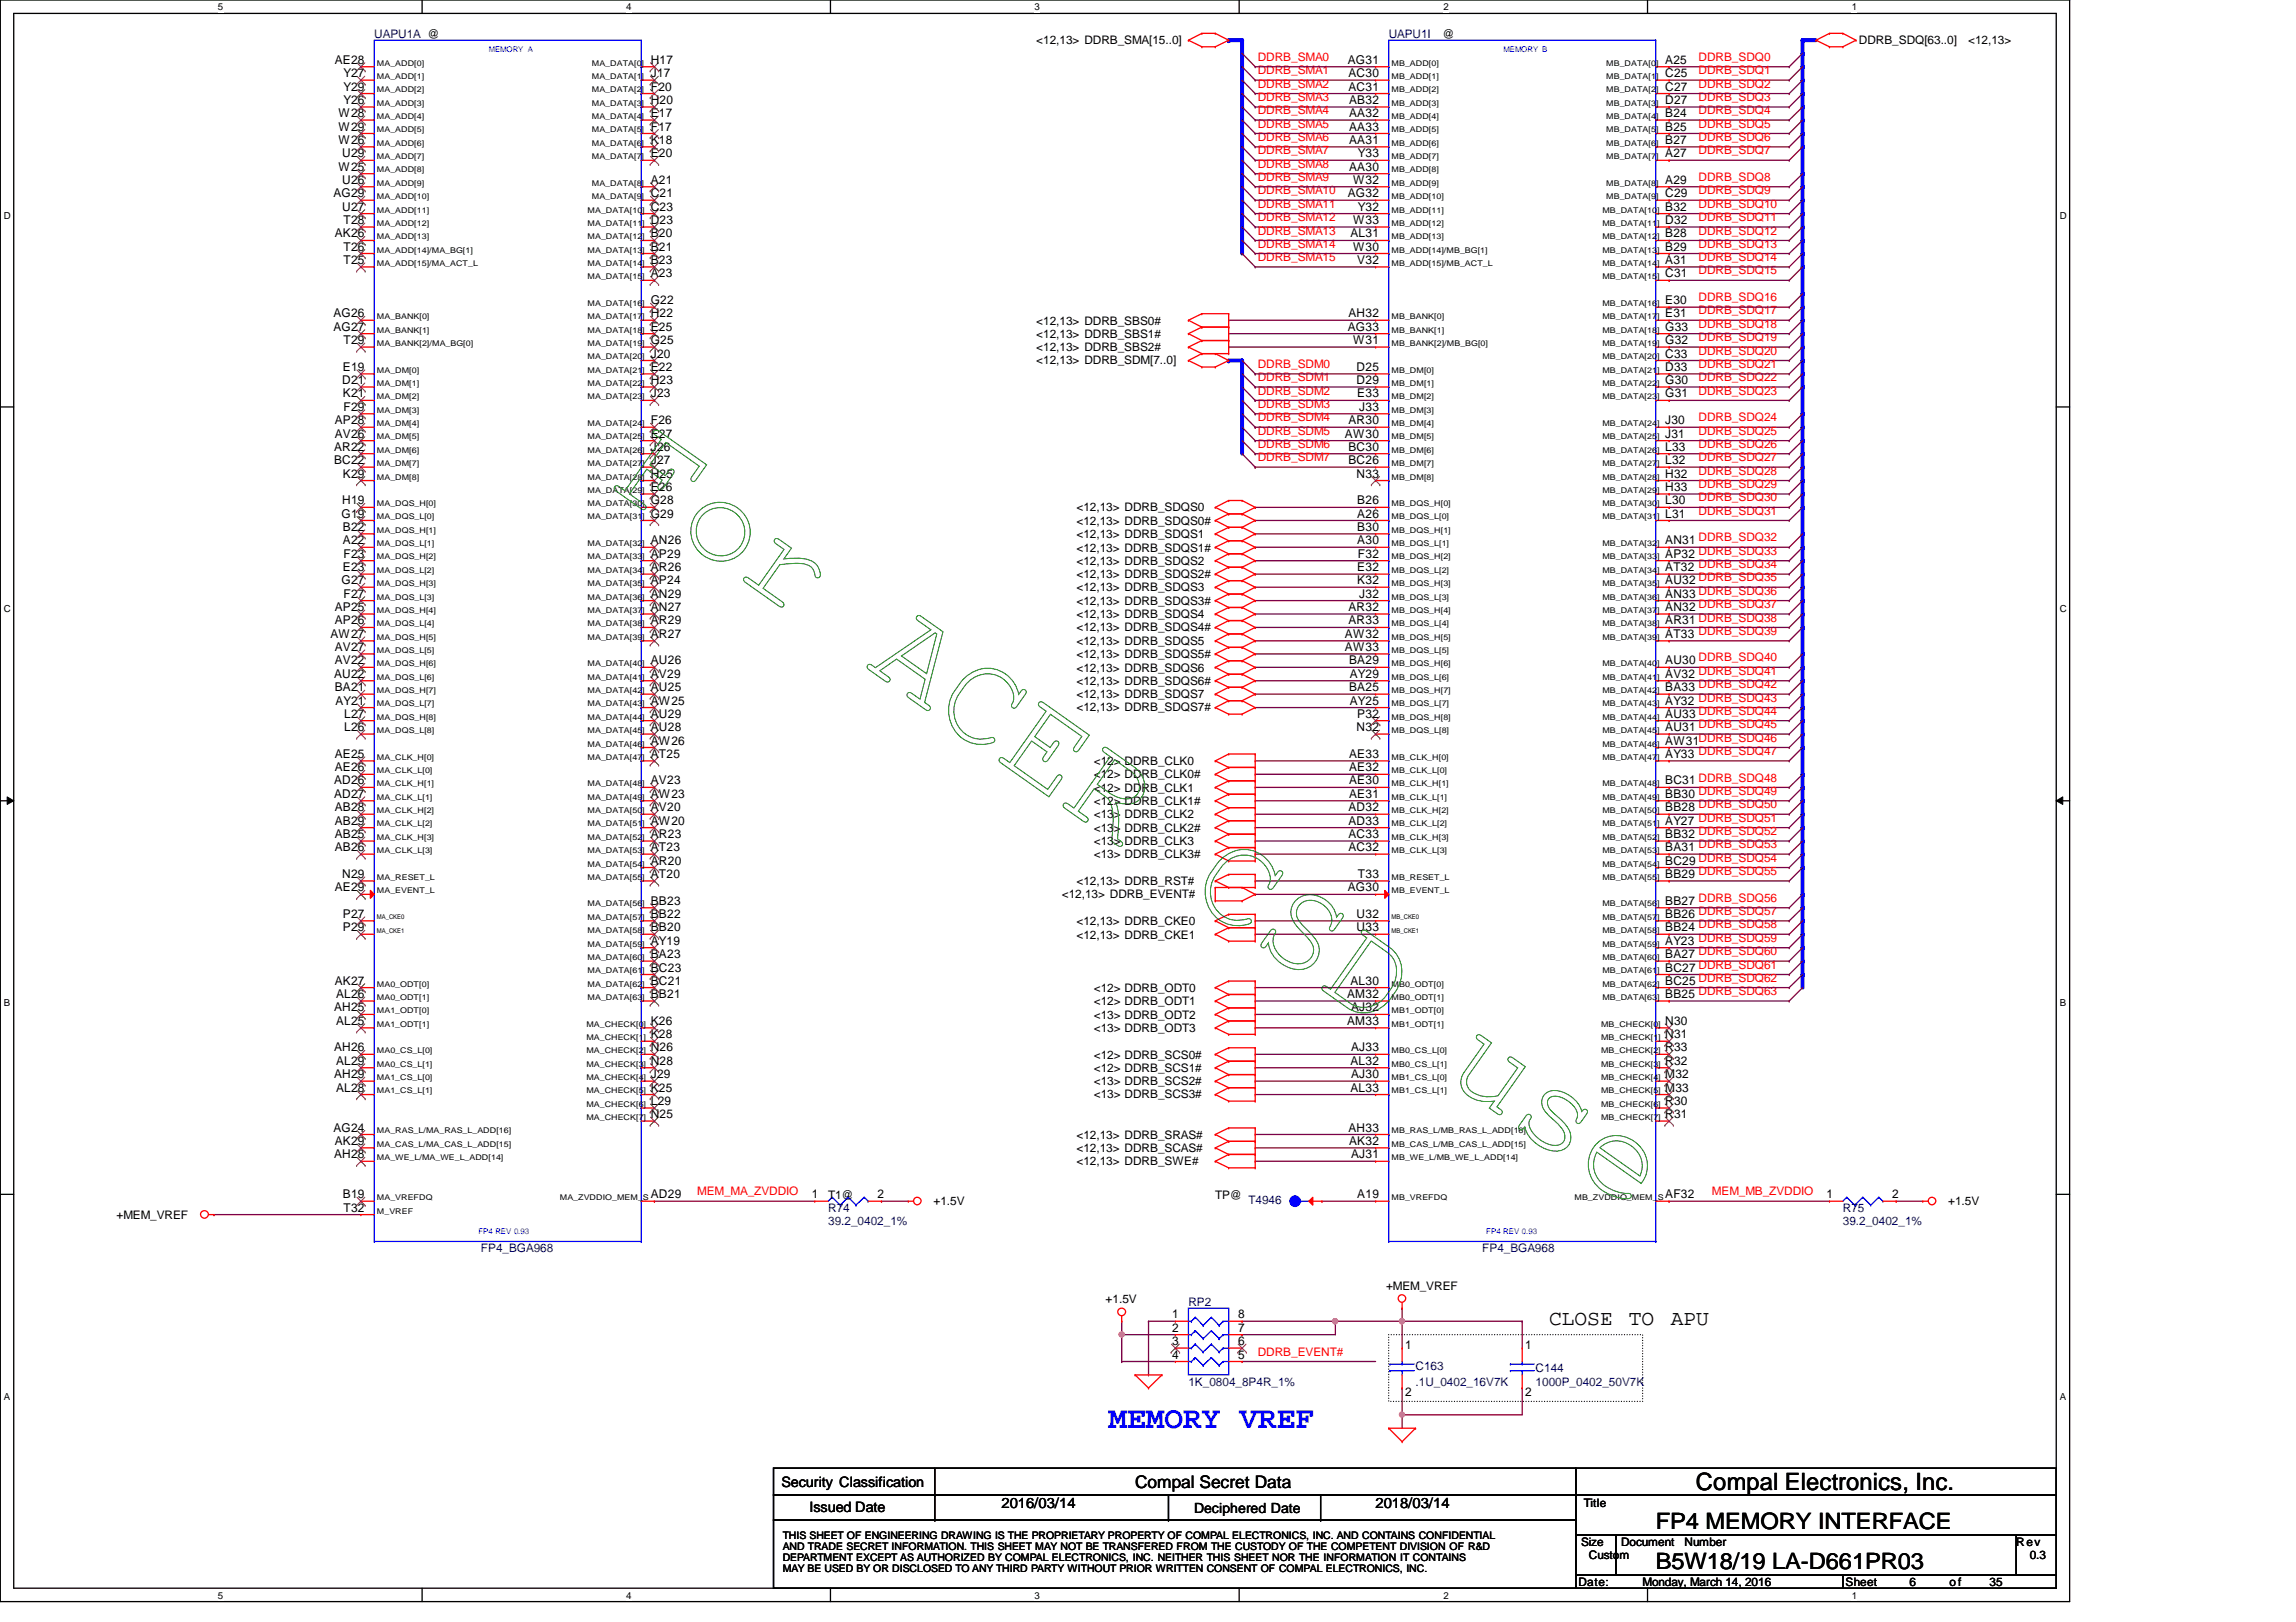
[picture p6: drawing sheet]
<svg xmlns="http://www.w3.org/2000/svg" width="297mm" height="210mm" viewBox="0 0 297 210" stroke-linecap="round" stroke-linejoin="round" font-family="sans-serif">
<defs><g id="words">
<text font-size="4" fill="#00f" x="143.4" y="184.7">MEMORY VREF</text>
<text font-size="3.1" x="219.4" y="192.8">Compal Electronics, Inc.</text>
<g font-size="2.9">
<text x="214.2" y="197.8">FP4 MEMORY INTERFACE</text>
<text x="214.2" y="203">B5W18/19 LA-D661PR03</text>
</g>
<g font-size="2.8">
<text x="200.4" y="171.5">CLOSE</text>
<text x="210.7" y="171.5">TO</text>
<text x="216.2" y="171.5">APU</text>
</g>
<text font-size="2.2" x="146.9" y="192.5">Compal Secret Data</text>
<g font-size="1.9">
<text x="101.1" y="192.4">Security Classification</text>
<text x="104.7" y="195.7">Issued Date</text>
<text x="129.6" y="195.2">2016/03/14</text>
<text x="178" y="195.2">2018/03/14</text>
</g>
<text font-size="1.8" x="154.5" y="195.8">Deciphered Date</text>
<g font-size="1.6">
<text x="43.3" y="8.3">AE28</text>
<text x="44.4" y="11.7">Y29</text>
<text x="44.4" y="10">Y27</text>
<text x="84.2" y="11.7">F20</text>
<text x="84.2" y="10">J17</text>
<text x="84.2" y="8.3">H17</text>
<text x="174.4" y="8.3">AG31</text>
<text x="174.5" y="11.7">AC31</text>
<text x="174.5" y="10">AC30</text>
<text x="215.4" y="11.7">C27</text>
<text x="215.4" y="10">C25</text>
<text x="215.4" y="8.3">A25</text>
<text x="43.8" y="16.9">W29</text>
<text x="43.8" y="15.2">W28</text>
<text x="44.4" y="13.5">Y26</text>
<text x="84.2" y="16.9">F17</text>
<text x="84.2" y="15.2">E17</text>
<text x="84.2" y="13.5">H20</text>
<text x="174.5" y="16.9">AA33</text>
<text x="174.5" y="15.2">AA32</text>
<text x="174.5" y="13.5">AB32</text>
<text x="215.4" y="16.9">B25</text>
<text x="215.4" y="15.2">B24</text>
<text x="215.4" y="13.5">D27</text>
<text x="43.8" y="22.1">W25</text>
<text x="43.8" y="18.6">W26</text>
<text x="44.3" y="23.8">U26</text>
<text x="44.3" y="20.4">U29</text>
<text x="84.2" y="23.8">A21</text>
<text x="84.2" y="20.4">E20</text>
<text x="84.2" y="18.6">K18</text>
<text x="174.5" y="22.1">AA30</text>
<text x="174.5" y="18.6">AA31</text>
<text x="175" y="23.8">W32</text>
<text x="175.7" y="20.4">Y33</text>
<text x="215.4" y="23.8">A29</text>
<text x="215.4" y="20.4">A27</text>
<text x="215.4" y="18.6">B27</text>
<text x="43.1" y="25.5">AG29</text>
<text x="44.3" y="27.3">U27</text>
<text x="44.4" y="29">T28</text>
<text x="84.2" y="29">D23</text>
<text x="84.2" y="27.3">C23</text>
<text x="84.2" y="25.5">C21</text>
<text x="174.4" y="25.5">AG32</text>
<text x="175" y="29">W33</text>
<text x="175.7" y="27.3">Y32</text>
<text x="215.4" y="29">D32</text>
<text x="215.4" y="27.3">B32</text>
<text x="215.4" y="25.5">C29</text>
<text x="43.3" y="30.7">AK26</text>
<text x="44.4" y="34.2">T25</text>
<text x="44.4" y="32.4">T26</text>
<text x="84.2" y="35.9">A23</text>
<text x="84.2" y="34.2">B23</text>
<text x="84.2" y="32.4">B21</text>
<text x="84.2" y="30.7">B20</text>
<text x="174.7" y="30.7">AL31</text>
<text x="175" y="32.4">W30</text>
<text x="175.6" y="34.2">V32</text>
<text x="215.4" y="35.9">C31</text>
<text x="215.4" y="34.2">A31</text>
<text x="215.4" y="32.4">B29</text>
<text x="215.4" y="30.7">B28</text>
<text x="43.1" y="41.1">AG26</text>
<text x="84.2" y="41.1">H22</text>
<text x="84.2" y="39.4">G22</text>
<text x="174.5" y="41.1">AH32</text>
<text x="215.4" y="41.1">E31</text>
<text x="215.4" y="39.4">E30</text>
<text x="43.1" y="42.8">AG27</text>
<text x="44.4" y="44.5">T29</text>
<text x="84.2" y="46.3">J20</text>
<text x="84.2" y="44.5">G25</text>
<text x="84.2" y="42.8">E25</text>
<text x="174.4" y="42.8">AG33</text>
<text x="175" y="44.5">W31</text>
<text x="215.4" y="46.3">C33</text>
<text x="215.4" y="44.5">G32</text>
<text x="215.4" y="42.8">G33</text>
<text x="44.3" y="49.7">D21</text>
<text x="44.4" y="51.4">K21</text>
<text x="44.4" y="48">E19</text>
<text x="44.4" y="53.2">F29</text>
<text x="84.2" y="51.4">J23</text>
<text x="84.2" y="49.7">H23</text>
<text x="84.2" y="48">E22</text>
<text x="175.5" y="49.7">D29</text>
<text x="175.5" y="48">D25</text>
<text x="175.6" y="51.4">E33</text>
<text x="175.8" y="53.2">J33</text>
<text x="215.4" y="51.4">G31</text>
<text x="215.4" y="49.7">G30</text>
<text x="215.4" y="48">D33</text>
<text x="43.2" y="58.3">AR22</text>
<text x="43.3" y="56.6">AV26</text>
<text x="43.3" y="54.9">AP28</text>
<text x="84.2" y="58.3">J26</text>
<text x="84.2" y="56.6">E27</text>
<text x="84.2" y="54.9">F26</text>
<text x="174" y="56.6">AW30</text>
<text x="174.5" y="58.3">BC30</text>
<text x="174.5" y="54.9">AR30</text>
<text x="215.4" y="58.3">L33</text>
<text x="215.4" y="56.6">J31</text>
<text x="215.4" y="54.9">J30</text>
<text x="43.2" y="60.1">BC22</text>
<text x="44.3" y="65.3">H19</text>
<text x="44.4" y="61.8">K29</text>
<text x="84.2" y="65.3">G28</text>
<text x="84.2" y="63.5">E26</text>
<text x="84.2" y="61.8">H25</text>
<text x="84.2" y="60.1">J27</text>
<text x="174.5" y="60.1">BC26</text>
<text x="175.5" y="61.8">N33</text>
<text x="175.6" y="65.3">B26</text>
<text x="215.4" y="65.3">L30</text>
<text x="215.4" y="63.5">H33</text>
<text x="215.4" y="61.8">H32</text>
<text x="215.4" y="60.1">L32</text>
<text x="44.2" y="67">G19</text>
<text x="44.4" y="70.4">A22</text>
<text x="44.4" y="68.7">B22</text>
<text x="84.2" y="70.4">AN26</text>
<text x="84.2" y="67">G29</text>
<text x="175.6" y="70.4">A30</text>
<text x="175.6" y="68.7">B30</text>
<text x="175.6" y="67">A26</text>
<text x="215.4" y="70.4">AN31 DDRB_SDQ32</text>
<text x="215.4" y="67">L31</text>
<text x="44.2" y="75.6">G27</text>
<text x="44.4" y="73.9">E23</text>
<text x="44.4" y="77.3">F27</text>
<text x="44.4" y="72.2">F23</text>
<text x="84.2" y="77.3">AN29</text>
<text x="84.2" y="75.6">AP24</text>
<text x="84.2" y="73.9">AR26</text>
<text x="84.2" y="72.2">AP29</text>
<text x="175.6" y="75.6">K32</text>
<text x="175.6" y="73.9">E32</text>
<text x="175.7" y="72.2">F32</text>
<text x="175.8" y="77.3">J32</text>
<text x="215.4" y="77.3">AN33</text>
<text x="215.4" y="75.6">AU32</text>
<text x="215.4" y="73.9">AT32</text>
<text x="215.4" y="72.2">AP32</text>
<text x="42.8" y="82.5">AW27</text>
<text x="43.3" y="80.8">AP26</text>
<text x="43.3" y="79.1">AP25</text>
<text x="84.2" y="82.5">AR27</text>
<text x="84.2" y="80.8">AR29</text>
<text x="84.2" y="79.1">AN27</text>
<text x="174" y="82.5">AW32</text>
<text x="174.5" y="80.8">AR33</text>
<text x="174.5" y="79.1">AR32</text>
<text x="215.4" y="82.5">AT33</text>
<text x="215.4" y="80.8">AR31</text>
<text x="215.4" y="79.1">AN32</text>
<text x="43.2" y="87.7">AU22</text>
<text x="43.3" y="89.5">BA21</text>
<text x="43.3" y="86">AV22</text>
<text x="43.3" y="84.2">AV27</text>
<text x="84.2" y="89.5">AU25</text>
<text x="84.2" y="87.7">AV29</text>
<text x="84.2" y="86">AU26</text>
<text x="174" y="84.2">AW33</text>
<text x="174.5" y="89.5">BA25</text>
<text x="174.5" y="86">BA29</text>
<text x="174.6" y="87.7">AY29</text>
<text x="215.4" y="89.5">BA33</text>
<text x="215.4" y="87.7">AV32</text>
<text x="215.4" y="86">AU30</text>
<text x="43.4" y="91.2">AY21</text>
<text x="44.5" y="94.6">L26</text>
<text x="44.5" y="92.9">L27</text>
<text x="84.2" y="94.6">AU28</text>
<text x="84.2" y="92.9">AU29</text>
<text x="84.2" y="91.2">AW25</text>
<text x="174.6" y="91.2">AY25</text>
<text x="175.5" y="94.6">N32</text>
<text x="175.6" y="92.9">P32</text>
<text x="215.4" y="94.6">AU31</text>
<text x="215.4" y="92.9">AU33 DDRB_SDQ44</text>
<text x="215.4" y="91.2">AY32</text>
<text x="43.2" y="101.5">AD26</text>
<text x="43.3" y="99.8">AE26</text>
<text x="43.3" y="98.1">AE25</text>
<text x="84.2" y="101.5">AV23</text>
<text x="84.2" y="98.1">AT25</text>
<text x="84.2" y="96.4">AW26</text>
<text x="174.5" y="101.5">AE30</text>
<text x="174.5" y="99.8">AE32</text>
<text x="174.5" y="98.1">AE33</text>
<text x="215.4" y="101.5">BC31</text>
<text x="215.4" y="98.1">AY33</text>
<text x="215.4" y="96.4">AW31DDRB_SDQ46</text>
<text x="43.2" y="103.3">AD27</text>
<text x="43.3" y="106.7">AB29</text>
<text x="43.3" y="105">AB28</text>
<text x="84.2" y="106.7">AW20</text>
<text x="84.2" y="105">AV20</text>
<text x="84.2" y="103.3">AW23</text>
<text x="174.5" y="106.7">AD33</text>
<text x="174.5" y="105">AD32</text>
<text x="174.5" y="103.3">AE31</text>
<text x="215.4" y="106.7">AY27 DDRB_SDQ51</text>
<text x="215.4" y="105">BB28</text>
<text x="215.4" y="103.3">BB30 DDRB_SDQ49</text>
<text x="43.3" y="110.2">AB26</text>
<text x="43.3" y="108.5">AB25</text>
<text x="44.3" y="113.6">N29</text>
<text x="84.2" y="113.6">AT20</text>
<text x="84.2" y="111.9">AR20</text>
<text x="84.2" y="110.2">AT23</text>
<text x="84.2" y="108.5">AR23</text>
<text x="174.5" y="110.2">AC32</text>
<text x="174.5" y="108.5">AC33</text>
<text x="175.7" y="113.6">T33</text>
<text x="215.4" y="113.6">BB29 DDRB_SDQ55</text>
<text x="215.4" y="111.9">BC29</text>
<text x="215.4" y="110.2">BA31 DDRB_SDQ53</text>
<text x="215.4" y="108.5">BB32</text>
<text x="43.3" y="115.4">AE29</text>
<text x="44.4" y="118.8">P27</text>
<text x="84.2" y="118.8">BB22</text>
<text x="84.2" y="117.1">BB23</text>
<text x="174.4" y="115.4">AG30</text>
<text x="175.5" y="118.8">U32</text>
<text x="215.4" y="118.8">BB26 DDRB_SDQ57</text>
<text x="215.4" y="117.1">BB27</text>
<text x="44.4" y="120.5">P29</text>
<text x="84.2" y="125.7">BC23</text>
<text x="84.2" y="124">BA23</text>
<text x="84.2" y="122.3">AY19</text>
<text x="84.2" y="120.5">BB20</text>
<text x="175.5" y="120.5">U33</text>
<text x="215.4" y="125.7">BC27 DDRB_SDQ61</text>
<text x="215.4" y="124">BA27</text>
<text x="215.4" y="122.3">AY23 DDRB_SDQ59</text>
<text x="215.4" y="120.5">BB24</text>
<text x="43.2" y="130.9">AH25</text>
<text x="43.3" y="127.4">AK27</text>
<text x="43.5" y="129.2">AL26</text>
<text x="84.2" y="129.2">BB21</text>
<text x="84.2" y="127.4">BC21</text>
<text x="174.3" y="129.2">AM32</text>
<text x="174.7" y="127.4">AL30</text>
<text x="174.8" y="130.9">AJ32</text>
<text x="215.4" y="129.2">BB25 DDRB_SDQ63</text>
<text x="215.4" y="127.4">BC25</text>
<text x="43.2" y="136.1">AH26</text>
<text x="43.5" y="137.8">AL29</text>
<text x="43.5" y="132.6">AL25</text>
<text x="84.2" y="137.8">N28</text>
<text x="84.2" y="136.1">N26</text>
<text x="84.2" y="134.4">K28</text>
<text x="84.2" y="132.6">K26</text>
<text x="174.3" y="132.6">AM33</text>
<text x="174.7" y="137.8">AL32</text>
<text x="174.8" y="136.1">AJ33</text>
<text x="215.4" y="137.8">R32</text>
<text x="215.4" y="136.1">R33</text>
<text x="215.4" y="134.4">N31</text>
<text x="215.4" y="132.6">N30</text>
<text x="43.2" y="139.5">AH29</text>
<text x="43.5" y="141.3">AL28</text>
<text x="84.2" y="143">L29</text>
<text x="84.2" y="141.3">K25</text>
<text x="84.2" y="139.5">J29</text>
<text x="174.7" y="141.3">AL33</text>
<text x="174.8" y="139.5">AJ30</text>
<text x="215.4" y="143">R30</text>
<text x="215.4" y="141.3">M33</text>
<text x="215.4" y="139.5">M32</text>
<text x="43.1" y="146.4">AG24</text>
<text x="43.2" y="149.9">AH28</text>
<text x="43.3" y="148.2">AK29</text>
<text x="84.2" y="144.7">N25</text>
<text x="174.5" y="146.4">AH33</text>
<text x="174.5" y="148.2">AK32</text>
<text x="174.8" y="149.9">AJ31</text>
<text x="215.4" y="144.7">R31</text>
<text x="44.4" y="155.1">B19</text>
<text x="84.2" y="155.1">AD29</text>
<text x="105" y="155.1">1</text>
<text x="113.5" y="155.1">2</text>
<text x="175.6" y="155.1">A19</text>
<text x="215.4" y="155.1">AF32</text>
<text x="236.3" y="155.1">1</text>
<text x="244.8" y="155.1">2</text>
<text x="44.4" y="156.8">T32</text>
<text x="151.6" y="170.6">1</text>
<text x="151.6" y="172.3">2</text>
<text x="160.2" y="170.6">8</text>
<text x="160.2" y="172.3">7</text>
<text x="151.6" y="174.1">3</text>
<text x="151.6" y="175.8">4</text>
<text x="160.2" y="174.1">6</text>
<text x="160.2" y="175.8">5</text>
<text x="181.8" y="174.6">1</text>
<text x="197.3" y="174.6">1</text>
<text x="181.8" y="180.6">2</text>
<text x="197.3" y="180.6">2</text>
</g>
<g font-size="1.5" fill="#000080">
<text x="48.4" y="4.9">UAPU1A @</text>
<text x="179.7" y="4.9">UAPU1I</text>
<text x="161.5" y="155.8">T4946</text>
<text x="107.1" y="156.8">R74</text>
<text x="107.1" y="158.6">39.2_0402_1%</text>
<text x="238.4" y="156.8">R75</text>
<text x="238.4" y="158.6">39.2_0402_1%</text>
<text x="62.2" y="162.1">FP4_BGA968</text>
<text x="191.8" y="162.1">FP4_BGA968</text>
<text x="153.8" y="169">RP2</text>
<text x="153.8" y="179.3">1K_0804_8P4R_1%</text>
<text x="183.1" y="177.2">C163</text>
<text x="183.1" y="179.3">.1U_0402_16V7K</text>
<text x="198.7" y="177.6">C144</text>
<text x="198.7" y="179.3">1000P_0402_50V7K</text>
</g>
<g font-size="1.5">
<text x="134.1" y="5.7">&lt;12,13&gt; DDRB_SMA[15..0]</text>
<text x="186.6" y="4.9">@</text>
<text x="240.5" y="5.7">DDRB_SDQ[63..0]</text>
<text x="254.6" y="5.7">&lt;12,13&gt;</text>
<text x="134.1" y="42">&lt;12,13&gt; DDRB_SBS0#</text>
<text x="134.1" y="47.2">&lt;12,13&gt; DDRB_SDM[7..0]</text>
<text x="134.1" y="43.7">&lt;12,13&gt; DDRB_SBS1#</text>
<text x="134.1" y="45.5">&lt;12,13&gt; DDRB_SBS2#</text>
<text x="139.3" y="66.2">&lt;12,13&gt; DDRB_SDQS0</text>
<text x="139.3" y="67.9">&lt;12,13&gt; DDRB_SDQS0#</text>
<text x="139.3" y="69.6">&lt;12,13&gt; DDRB_SDQS1</text>
<text x="139.3" y="71.4">&lt;12,13&gt; DDRB_SDQS1#</text>
<text x="139.3" y="73.1">&lt;12,13&gt; DDRB_SDQS2</text>
<text x="139.3" y="74.8">&lt;12,13&gt; DDRB_SDQS2#</text>
<text x="139.3" y="76.5">&lt;12,13&gt; DDRB_SDQS3</text>
<text x="139.3" y="78.3">&lt;12,13&gt; DDRB_SDQS3#</text>
<text x="139.3" y="80">&lt;12,13&gt; DDRB_SDQS4</text>
<text x="139.3" y="81.7">&lt;12,13&gt; DDRB_SDQS4#</text>
<text x="139.3" y="83.4">&lt;12,13&gt; DDRB_SDQS5</text>
<text x="139.3" y="85.2">&lt;12,13&gt; DDRB_SDQS5#</text>
<text x="139.3" y="86.9">&lt;12,13&gt; DDRB_SDQS6</text>
<text x="139.3" y="88.6">&lt;12,13&gt; DDRB_SDQS6#</text>
<text x="139.3" y="90.3">&lt;12,13&gt; DDRB_SDQS7</text>
<text x="139.3" y="92.1">&lt;12,13&gt; DDRB_SDQS7#</text>
<text x="141.5" y="99">&lt;12&gt; DDRB_CLK0</text>
<text x="141.5" y="100.7">&lt;12&gt; DDRB_CLK0#</text>
<text x="141.5" y="102.4">&lt;12&gt; DDRB_CLK1</text>
<text x="141.5" y="104.2">&lt;12&gt; DDRB_CLK1#</text>
<text x="141.5" y="107.6">&lt;13&gt; DDRB_CLK2#</text>
<text x="141.5" y="105.9">&lt;13&gt; DDRB_CLK2</text>
<text x="141.5" y="109.3">&lt;13&gt; DDRB_CLK3</text>
<text x="141.5" y="111.1">&lt;13&gt; DDRB_CLK3#</text>
<text x="137.4" y="116.2">&lt;12,13&gt; DDRB_EVENT#</text>
<text x="139.3" y="119.7">&lt;12,13&gt; DDRB_CKE0</text>
<text x="139.3" y="114.6">&lt;12,13&gt; DDRB_RST#</text>
<text x="139.3" y="121.5">&lt;12,13&gt; DDRB_CKE1</text>
<text x="141.5" y="128.4">&lt;12&gt; DDRB_ODT0</text>
<text x="141.5" y="130.1">&lt;12&gt; DDRB_ODT1</text>
<text x="141.5" y="131.8">&lt;13&gt; DDRB_ODT2</text>
<text x="141.5" y="137">&lt;12&gt; DDRB_SCS0#</text>
<text x="141.5" y="133.5">&lt;13&gt; DDRB_ODT3</text>
<text x="141.5" y="138.7">&lt;12&gt; DDRB_SCS1#</text>
<text x="141.5" y="140.5">&lt;13&gt; DDRB_SCS2#</text>
<text x="141.5" y="142.2">&lt;13&gt; DDRB_SCS3#</text>
<text x="139.3" y="147.4">&lt;12,13&gt; DDRB_SRAS#</text>
<text x="139.3" y="149.1">&lt;12,13&gt; DDRB_SCAS#</text>
<text x="107.1" y="155.1">T1@</text>
<text x="120.8" y="156">+1.5V</text>
<text x="139.3" y="150.8">&lt;12,13&gt; DDRB_SWE#</text>
<text x="157.2" y="155.1">TP@</text>
<text x="252" y="156">+1.5V</text>
<text x="15.1" y="157.7">+MEM_VREF</text>
<text x="179.3" y="166.9">+MEM_VREF</text>
<text x="143" y="168.6">+1.5V</text>
<text x="204.9" y="195">Title</text>
<text x="204.6" y="200">Size</text>
<text x="205.6" y="201.8">Custom</text>
<text x="209.7" y="200">Document</text>
<text x="217.9" y="200">Number</text>
<text x="260.9" y="200">Rev</text>
<text x="262.6" y="201.8">0.3</text>
<text x="204.2" y="205.2">Date:</text>
<text x="212.5" y="205.2">Monday, March 14, 2016</text>
<text x="238.8" y="205.2">Sheet</text>
<text x="247.1" y="205.2">6</text>
<text x="252.2" y="205.2">of</text>
<text x="257.4" y="205.2">35</text>
</g>
<g font-size="1.5" fill="#f00">
<text x="162.7" y="9.6">DDRB_SMA1</text>
<text x="162.7" y="11.3">DDRB_SMA2</text>
<text x="162.7" y="7.9">DDRB_SMA0</text>
<text x="219.7" y="7.9">DDRB_SDQ0</text>
<text x="219.7" y="9.6">DDRB_SDQ1</text>
<text x="219.7" y="11.3">DDRB_SDQ2</text>
<text x="162.7" y="13.1">DDRB_SMA3</text>
<text x="162.7" y="16.5">DDRB_SMA5</text>
<text x="162.7" y="14.8">DDRB_SMA4</text>
<text x="219.7" y="14.8">DDRB_SDQ4</text>
<text x="219.7" y="13.1">DDRB_SDQ3</text>
<text x="219.7" y="16.5">DDRB_SDQ5</text>
<text x="162.7" y="18.2">DDRB_SMA6</text>
<text x="162.7" y="20">DDRB_SMA7</text>
<text x="162.7" y="21.7">DDRB_SMA8</text>
<text x="162.7" y="23.4">DDRB_SMA9</text>
<text x="219.7" y="18.2">DDRB_SDQ6</text>
<text x="219.7" y="23.4">DDRB_SDQ8</text>
<text x="219.7" y="20">DDRB_SDQ7</text>
<text x="162.7" y="28.6">DDRB_SMA12</text>
<text x="162.7" y="26.9">DDRB_SMA11</text>
<text x="162.7" y="25.1">DDRB_SMA10</text>
<text x="219.7" y="25.1">DDRB_SDQ9</text>
<text x="219.7" y="26.9">DDRB_SDQ10</text>
<text x="219.7" y="28.6">DDRB_SDQ11</text>
<text x="162.7" y="33.8">DDRB_SMA15</text>
<text x="162.7" y="32">DDRB_SMA14</text>
<text x="162.7" y="30.4">DDRB_SMA13</text>
<text x="219.7" y="32">DDRB_SDQ13</text>
<text x="219.7" y="35.5">DDRB_SDQ15</text>
<text x="219.7" y="30.4">DDRB_SDQ12</text>
<text x="219.7" y="33.8">DDRB_SDQ14</text>
<text x="219.7" y="40.7">DDRB_SDQ17</text>
<text x="219.7" y="39">DDRB_SDQ16</text>
<text x="162.7" y="47.6">DDRB_SDM0</text>
<text x="219.7" y="44.2">DDRB_SDQ19</text>
<text x="219.7" y="45.9">DDRB_SDQ20</text>
<text x="219.7" y="47.6">DDRB_SDQ21</text>
<text x="219.7" y="42.4">DDRB_SDQ18</text>
<text x="162.7" y="52.8">DDRB_SDM3</text>
<text x="162.7" y="51.1">DDRB_SDM2</text>
<text x="162.7" y="49.3">DDRB_SDM1</text>
<text x="219.7" y="49.3">DDRB_SDQ22</text>
<text x="219.7" y="51.1">DDRB_SDQ23</text>
<text x="162.7" y="58">DDRB_SDM6</text>
<text x="162.7" y="56.3">DDRB_SDM5</text>
<text x="162.7" y="54.5">DDRB_SDM4</text>
<text x="162.7" y="59.7">DDRB_SDM7</text>
<text x="219.7" y="54.5">DDRB_SDQ24</text>
<text x="219.7" y="58">DDRB_SDQ26</text>
<text x="219.7" y="56.3">DDRB_SDQ25</text>
<text x="219.7" y="59.7">DDRB_SDQ27</text>
<text x="219.7" y="61.4">DDRB_SDQ28</text>
<text x="219.7" y="63.2">DDRB_SDQ29</text>
<text x="219.7" y="64.9">DDRB_SDQ30</text>
<text x="219.7" y="66.6">DDRB_SDQ31</text>
<text x="219.7" y="71.8">DDRB_SDQ33</text>
<text x="219.7" y="73.5">DDRB_SDQ34</text>
<text x="219.7" y="77">DDRB_SDQ36</text>
<text x="219.7" y="75.2">DDRB_SDQ35</text>
<text x="219.7" y="82.2">DDRB_SDQ39</text>
<text x="219.7" y="80.4">DDRB_SDQ38</text>
<text x="219.7" y="78.7">DDRB_SDQ37</text>
<text x="219.7" y="85.6">DDRB_SDQ40</text>
<text x="219.7" y="89.1">DDRB_SDQ42</text>
<text x="219.7" y="87.3">DDRB_SDQ41</text>
<text x="219.7" y="90.8">DDRB_SDQ43</text>
<text x="219.7" y="94.2">DDRB_SDQ45</text>
<text x="219.7" y="97.7">DDRB_SDQ47</text>
<text x="219.7" y="101.1">DDRB_SDQ48</text>
<text x="219.7" y="104.6">DDRB_SDQ50</text>
<text x="219.7" y="111.5">DDRB_SDQ54</text>
<text x="219.7" y="108.1">DDRB_SDQ52</text>
<text x="219.7" y="116.7">DDRB_SDQ56</text>
<text x="219.7" y="123.6">DDRB_SDQ60</text>
<text x="219.7" y="120.1">DDRB_SDQ58</text>
<text x="219.7" y="127">DDRB_SDQ62</text>
<text x="90.2" y="154.7">MEM_MA_ZVDDIO</text>
<text x="221.5" y="154.7">MEM_MB_ZVDDIO</text>
<text x="162.7" y="175.4">DDRB_EVENT#</text>
</g>
<g font-size="1.4">
<text x="101.3" y="202">DEPARTMENT EXCEPT AS AUTHORIZED BY COMPAL ELECTRONICS, INC. NEITHER THIS SHEET NOR THE INFORMATION IT CONTAINS</text>
<text x="101.3" y="203.4">MAY BE USED BY OR DISCLOSED TO ANY THIRD PARTY WITHOUT PRIOR WRITTEN CONSENT OF COMPAL ELECTRONICS, INC.</text>
<text x="101.3" y="199.2">THIS SHEET OF ENGINEERING DRAWING IS THE PROPRIETARY PROPERTY OF COMPAL ELECTRONICS, INC. AND CONTAINS CONFIDENTIAL</text>
<text x="101.3" y="200.6">AND TRADE SECRET INFORMATION. THIS SHEET MAY NOT BE TRANSFERED FROM THE CUSTODY OF THE COMPETENT DIVISION OF R&amp;D</text>
</g>
<g font-size="1.3">
<text x="28.2" y="1.4">5</text>
<text x="81" y="1.4">4</text>
<text x="133.9" y="1.4">3</text>
<text x="186.7" y="1.4">2</text>
<text x="239.6" y="1.4">1</text>
<text x=".5" y="28.3">D</text>
<text x="266.5" y="28.3">D</text>
<text x=".5" y="79.2">C</text>
<text x="266.5" y="79.2">C</text>
<text x=".5" y="130.2">B</text>
<text x="266.5" y="130.2">B</text>
<text x=".5" y="181.1">A</text>
<text x="266.5" y="181.1">A</text>
<text x="28.2" y="206.9">5</text>
<text x="81" y="206.9">4</text>
<text x="133.9" y="206.9">3</text>
<text x="186.7" y="206.9">2</text>
<text x="239.6" y="206.9">1</text>
</g>
<g font-size="1">
<text x="48.8" y="11.9">MA_ADD[2]</text>
<text x="48.8" y="10.2">MA_ADD[1]</text>
<text x="48.8" y="8.5">MA_ADD[0]</text>
<text x="76.6" y="11.9">MA_DATA[2]</text>
<text x="76.6" y="10.2">MA_DATA[1]</text>
<text x="76.6" y="8.5">MA_DATA[0]</text>
<text x="180" y="11.9">MB_ADD[2]</text>
<text x="180" y="10.2">MB_ADD[1]</text>
<text x="180" y="8.5">MB_ADD[0]</text>
<text x="207.8" y="11.9">MB_DATA[2]</text>
<text x="207.8" y="10.2">MB_DATA[1]</text>
<text x="207.8" y="8.5">MB_DATA[0]</text>
<text x="48.8" y="17.1">MA_ADD[5]</text>
<text x="48.8" y="15.4">MA_ADD[4]</text>
<text x="48.8" y="13.7">MA_ADD[3]</text>
<text x="76.6" y="17.1">MA_DATA[5]</text>
<text x="76.6" y="15.4">MA_DATA[4]</text>
<text x="76.6" y="13.7">MA_DATA[3]</text>
<text x="180" y="17.1">MB_ADD[5]</text>
<text x="180" y="15.4">MB_ADD[4]</text>
<text x="180" y="13.7">MB_ADD[3]</text>
<text x="207.8" y="17.1">MB_DATA[5]</text>
<text x="207.8" y="15.4">MB_DATA[4]</text>
<text x="207.8" y="13.7">MB_DATA[3]</text>
<text x="48.8" y="22.3">MA_ADD[8]</text>
<text x="48.8" y="20.6">MA_ADD[7]</text>
<text x="48.8" y="18.9">MA_ADD[6]</text>
<text x="76.6" y="20.6">MA_DATA[7]</text>
<text x="76.6" y="18.9">MA_DATA[6]</text>
<text x="180" y="22.3">MB_ADD[8]</text>
<text x="180" y="20.6">MB_ADD[7]</text>
<text x="180" y="18.9">MB_ADD[6]</text>
<text x="207.8" y="20.6">MB_DATA[7]</text>
<text x="207.8" y="18.9">MB_DATA[6]</text>
<text x="48.8" y="29.2">MA_ADD[12]</text>
<text x="48.8" y="27.5">MA_ADD[11]</text>
<text x="48.8" y="25.8">MA_ADD[10]</text>
<text x="48.8" y="24">MA_ADD[9]</text>
<text x="76" y="29.2">MA_DATA[11]</text>
<text x="76" y="27.5">MA_DATA[10]</text>
<text x="76.6" y="25.8">MA_DATA[9]</text>
<text x="76.6" y="24">MA_DATA[8]</text>
<text x="180" y="29.2">MB_ADD[12]</text>
<text x="180" y="27.5">MB_ADD[11]</text>
<text x="180" y="25.8">MB_ADD[10]</text>
<text x="180" y="24">MB_ADD[9]</text>
<text x="207.3" y="29.2">MB_DATA[11]</text>
<text x="207.3" y="27.5">MB_DATA[10]</text>
<text x="207.8" y="25.8">MB_DATA[9]</text>
<text x="207.8" y="24">MB_DATA[8]</text>
<text x="48.8" y="34.4">MA_ADD[15]/MA_ACT_L</text>
<text x="48.8" y="32.7">MA_ADD[14]/MA_BG[1]</text>
<text x="48.8" y="30.9">MA_ADD[13]</text>
<text x="76" y="34.4">MA_DATA[14]</text>
<text x="76" y="32.7">MA_DATA[13]</text>
<text x="76" y="30.9">MA_DATA[12]</text>
<text x="180" y="34.4">MB_ADD[15]/MB_ACT_L</text>
<text x="180" y="32.7">MB_ADD[14]/MB_BG[1]</text>
<text x="180" y="30.9">MB_ADD[13]</text>
<text x="207.3" y="34.4">MB_DATA[14]</text>
<text x="207.3" y="32.7">MB_DATA[13]</text>
<text x="207.3" y="30.9">MB_DATA[12]</text>
<text x="48.8" y="41.3">MA_BANK[0]</text>
<text x="76" y="41.3">MA_DATA[17]</text>
<text x="76" y="39.6">MA_DATA[16]</text>
<text x="76" y="36.2">MA_DATA[15]</text>
<text x="180" y="41.3">MB_BANK[0]</text>
<text x="207.3" y="41.3">MB_DATA[17]</text>
<text x="207.3" y="39.6">MB_DATA[16]</text>
<text x="207.3" y="36.2">MB_DATA[15]</text>
<text x="48.8" y="44.8">MA_BANK[2]/MA_BG[0]</text>
<text x="48.8" y="43.1">MA_BANK[1]</text>
<text x="76" y="46.5">MA_DATA[20]</text>
<text x="76" y="44.8">MA_DATA[19]</text>
<text x="76" y="43.1">MA_DATA[18]</text>
<text x="180" y="44.8">MB_BANK[2]/MB_BG[0]</text>
<text x="180" y="43.1">MB_BANK[1]</text>
<text x="207.3" y="46.5">MB_DATA[20]</text>
<text x="207.3" y="44.8">MB_DATA[19]</text>
<text x="207.3" y="43.1">MB_DATA[18]</text>
<text x="48.8" y="53.4">MA_DM[3]</text>
<text x="48.8" y="51.7">MA_DM[2]</text>
<text x="48.8" y="50">MA_DM[1]</text>
<text x="48.8" y="48.2">MA_DM[0]</text>
<text x="76" y="51.7">MA_DATA[23]</text>
<text x="76" y="50">MA_DATA[22]</text>
<text x="76" y="48.2">MA_DATA[21]</text>
<text x="180" y="53.4">MB_DM[3]</text>
<text x="180" y="51.7">MB_DM[2]</text>
<text x="180" y="50">MB_DM[1]</text>
<text x="180" y="48.2">MB_DM[0]</text>
<text x="207.3" y="51.7">MB_DATA[23]</text>
<text x="207.3" y="50">MB_DATA[22]</text>
<text x="207.3" y="48.2">MB_DATA[21]</text>
<text x="48.8" y="58.6">MA_DM[6]</text>
<text x="48.8" y="56.9">MA_DM[5]</text>
<text x="48.8" y="55.1">MA_DM[4]</text>
<text x="76" y="58.6">MA_DATA[26]</text>
<text x="76" y="56.9">MA_DATA[25]</text>
<text x="76" y="55.1">MA_DATA[24]</text>
<text x="180" y="58.6">MB_DM[6]</text>
<text x="180" y="56.9">MB_DM[5]</text>
<text x="180" y="55.1">MB_DM[4]</text>
<text x="207.3" y="58.6">MB_DATA[26]</text>
<text x="207.3" y="56.9">MB_DATA[25]</text>
<text x="207.3" y="55.1">MB_DATA[24]</text>
<text x="48.8" y="65.5">MA_DQS_H[0]</text>
<text x="48.8" y="62.1">MA_DM[8]</text>
<text x="48.8" y="60.3">MA_DM[7]</text>
<text x="76" y="65.5">MA_DATA[30]</text>
<text x="76" y="63.8">MA_DATA[29]</text>
<text x="76" y="62.1">MA_DATA[28]</text>
<text x="76" y="60.3">MA_DATA[27]</text>
<text x="180" y="65.5">MB_DQS_H[0]</text>
<text x="180" y="62.1">MB_DM[8]</text>
<text x="180" y="60.3">MB_DM[7]</text>
<text x="207.3" y="65.5">MB_DATA[30]</text>
<text x="207.3" y="63.8">MB_DATA[29]</text>
<text x="207.3" y="62.1">MB_DATA[28]</text>
<text x="207.3" y="60.3">MB_DATA[27]</text>
<text x="48.8" y="70.7">MA_DQS_L[1]</text>
<text x="48.8" y="69">MA_DQS_H[1]</text>
<text x="48.8" y="67.2">MA_DQS_L[0]</text>
<text x="76" y="70.7">MA_DATA[32]</text>
<text x="76" y="67.2">MA_DATA[31]</text>
<text x="180" y="70.7">MB_DQS_L[1]</text>
<text x="180" y="69">MB_DQS_H[1]</text>
<text x="180" y="67.2">MB_DQS_L[0]</text>
<text x="207.3" y="70.7">MB_DATA[32]</text>
<text x="207.3" y="67.2">MB_DATA[31]</text>
<text x="48.8" y="77.6">MA_DQS_L[3]</text>
<text x="48.8" y="75.9">MA_DQS_H[3]</text>
<text x="48.8" y="74.1">MA_DQS_L[2]</text>
<text x="48.8" y="72.4">MA_DQS_H[2]</text>
<text x="76" y="77.6">MA_DATA[36]</text>
<text x="76" y="75.9">MA_DATA[35]</text>
<text x="76" y="74.1">MA_DATA[34]</text>
<text x="76" y="72.4">MA_DATA[33]</text>
<text x="180" y="77.6">MB_DQS_L[3]</text>
<text x="180" y="75.9">MB_DQS_H[3]</text>
<text x="180" y="74.1">MB_DQS_L[2]</text>
<text x="180" y="72.4">MB_DQS_H[2]</text>
<text x="207.3" y="77.6">MB_DATA[36]</text>
<text x="207.3" y="75.9">MB_DATA[35]</text>
<text x="207.3" y="74.1">MB_DATA[34]</text>
<text x="207.3" y="72.4">MB_DATA[33]</text>
<text x="48.8" y="82.8">MA_DQS_H[5]</text>
<text x="48.8" y="81">MA_DQS_L[4]</text>
<text x="48.8" y="79.3">MA_DQS_H[4]</text>
<text x="76" y="82.8">MA_DATA[39]</text>
<text x="76" y="81">MA_DATA[38]</text>
<text x="76" y="79.3">MA_DATA[37]</text>
<text x="180" y="82.8">MB_DQS_H[5]</text>
<text x="180" y="81">MB_DQS_L[4]</text>
<text x="180" y="79.3">MB_DQS_H[4]</text>
<text x="207.3" y="82.8">MB_DATA[39]</text>
<text x="207.3" y="81">MB_DATA[38]</text>
<text x="207.3" y="79.3">MB_DATA[37]</text>
<text x="48.8" y="89.7">MA_DQS_H[7]</text>
<text x="48.8" y="88">MA_DQS_L[6]</text>
<text x="48.8" y="86.2">MA_DQS_H[6]</text>
<text x="48.8" y="84.5">MA_DQS_L[5]</text>
<text x="76" y="89.7">MA_DATA[42]</text>
<text x="76" y="88">MA_DATA[41]</text>
<text x="76" y="86.2">MA_DATA[40]</text>
<text x="180" y="89.7">MB_DQS_H[7]</text>
<text x="180" y="88">MB_DQS_L[6]</text>
<text x="180" y="86.2">MB_DQS_H[6]</text>
<text x="180" y="84.5">MB_DQS_L[5]</text>
<text x="207.3" y="89.7">MB_DATA[42]</text>
<text x="207.3" y="88">MB_DATA[41]</text>
<text x="207.3" y="86.2">MB_DATA[40]</text>
<text x="48.8" y="94.9">MA_DQS_L[8]</text>
<text x="48.8" y="93.1">MA_DQS_H[8]</text>
<text x="48.8" y="91.4">MA_DQS_L[7]</text>
<text x="76" y="94.9">MA_DATA[45]</text>
<text x="76" y="93.1">MA_DATA[44]</text>
<text x="76" y="91.4">MA_DATA[43]</text>
<text x="180" y="94.9">MB_DQS_L[8]</text>
<text x="180" y="93.1">MB_DQS_H[8]</text>
<text x="180" y="91.4">MB_DQS_L[7]</text>
<text x="207.3" y="94.9">MB_DATA[45]</text>
<text x="207.3" y="93.1">MB_DATA[44]</text>
<text x="207.3" y="91.4">MB_DATA[43]</text>
<text x="48.8" y="101.8">MA_CLK_H[1]</text>
<text x="48.8" y="100">MA_CLK_L[0]</text>
<text x="48.8" y="98.3">MA_CLK_H[0]</text>
<text x="76" y="101.8">MA_DATA[48]</text>
<text x="76" y="98.3">MA_DATA[47]</text>
<text x="76" y="96.6">MA_DATA[46]</text>
<text x="180" y="101.8">MB_CLK_H[1]</text>
<text x="180" y="100">MB_CLK_L[0]</text>
<text x="180" y="98.3">MB_CLK_H[0]</text>
<text x="207.3" y="101.8">MB_DATA[48]</text>
<text x="207.3" y="98.3">MB_DATA[47]</text>
<text x="207.3" y="96.6">MB_DATA[46]</text>
<text x="48.8" y="106.9">MA_CLK_L[2]</text>
<text x="48.8" y="105.2">MA_CLK_H[2]</text>
<text x="48.8" y="103.5">MA_CLK_L[1]</text>
<text x="76" y="106.9">MA_DATA[51]</text>
<text x="76" y="105.2">MA_DATA[50]</text>
<text x="76" y="103.5">MA_DATA[49]</text>
<text x="180" y="106.9">MB_CLK_L[2]</text>
<text x="180" y="105.2">MB_CLK_H[2]</text>
<text x="180" y="103.5">MB_CLK_L[1]</text>
<text x="207.3" y="106.9">MB_DATA[51]</text>
<text x="207.3" y="105.2">MB_DATA[50]</text>
<text x="207.3" y="103.5">MB_DATA[49]</text>
<text x="48.8" y="113.9">MA_RESET_L</text>
<text x="48.8" y="110.4">MA_CLK_L[3]</text>
<text x="48.8" y="108.7">MA_CLK_H[3]</text>
<text x="76" y="113.9">MA_DATA[55]</text>
<text x="76" y="112.1">MA_DATA[54]</text>
<text x="76" y="110.4">MA_DATA[53]</text>
<text x="76" y="108.7">MA_DATA[52]</text>
<text x="180" y="113.9">MB_RESET_L</text>
<text x="180" y="110.4">MB_CLK_L[3]</text>
<text x="180" y="108.7">MB_CLK_H[3]</text>
<text x="207.3" y="113.9">MB_DATA[55]</text>
<text x="207.3" y="112.1">MB_DATA[54]</text>
<text x="207.3" y="110.4">MB_DATA[53]</text>
<text x="207.3" y="108.7">MB_DATA[52]</text>
<text x="48.8" y="115.6">MA_EVENT_L</text>
<text x="76" y="119">MA_DATA[57]</text>
<text x="76" y="117.3">MA_DATA[56]</text>
<text x="180" y="115.6">MB_EVENT_L</text>
<text x="207.3" y="119">MB_DATA[57]</text>
<text x="207.3" y="117.3">MB_DATA[56]</text>
<text x="76" y="125.9">MA_DATA[61]</text>
<text x="76" y="124.2">MA_DATA[60]</text>
<text x="76" y="122.5">MA_DATA[59]</text>
<text x="76" y="120.8">MA_DATA[58]</text>
<text x="207.3" y="125.9">MB_DATA[61]</text>
<text x="207.3" y="124.2">MB_DATA[60]</text>
<text x="207.3" y="122.5">MB_DATA[59]</text>
<text x="207.3" y="120.8">MB_DATA[58]</text>
<text x="48.8" y="131.1">MA1_ODT[0]</text>
<text x="48.8" y="129.4">MA0_ODT[1]</text>
<text x="48.8" y="127.7">MA0_ODT[0]</text>
<text x="76" y="129.4">MA_DATA[63]</text>
<text x="76" y="127.7">MA_DATA[62]</text>
<text x="180" y="131.1">MB1_ODT[0]</text>
<text x="180" y="129.4">MB0_ODT[1]</text>
<text x="180" y="127.7">MB0_ODT[0]</text>
<text x="207.3" y="129.4">MB_DATA[63]</text>
<text x="207.3" y="127.7">MB_DATA[62]</text>
<text x="48.8" y="136.3">MA0_CS_L[0]</text>
<text x="48.8" y="132.8">MA1_ODT[1]</text>
<text x="75.9" y="136.3">MA_CHECK[2]</text>
<text x="75.9" y="134.6">MA_CHECK[1]</text>
<text x="75.9" y="132.8">MA_CHECK[0]</text>
<text x="180" y="136.3">MB0_CS_L[0]</text>
<text x="180" y="132.8">MB1_ODT[1]</text>
<text x="207.1" y="136.3">MB_CHECK[2]</text>
<text x="207.1" y="134.6">MB_CHECK[1]</text>
<text x="207.1" y="132.8">MB_CHECK[0]</text>
<text x="48.8" y="141.5">MA1_CS_L[1]</text>
<text x="48.8" y="139.8">MA1_CS_L[0]</text>
<text x="48.8" y="138">MA0_CS_L[1]</text>
<text x="75.9" y="143.2">MA_CHECK[6]</text>
<text x="75.9" y="141.5">MA_CHECK[5]</text>
<text x="75.9" y="139.8">MA_CHECK[4]</text>
<text x="75.9" y="138">MA_CHECK[3]</text>
<text x="180" y="141.5">MB1_CS_L[1]</text>
<text x="180" y="139.8">MB1_CS_L[0]</text>
<text x="180" y="138">MB0_CS_L[1]</text>
<text x="207.1" y="143.2">MB_CHECK[6]</text>
<text x="207.1" y="141.5">MB_CHECK[5]</text>
<text x="207.1" y="139.8">MB_CHECK[4]</text>
<text x="207.1" y="138">MB_CHECK[3]</text>
<text x="48.8" y="148.4">MA_CAS_L/MA_CAS_L_ADD[15]</text>
<text x="48.8" y="146.7">MA_RAS_L/MA_RAS_L_ADD[16]</text>
<text x="75.9" y="144.9">MA_CHECK[7]</text>
<text x="180" y="148.4">MB_CAS_L/MB_CAS_L_ADD[15]</text>
<text x="180" y="146.7">MB_RAS_L/MB_RAS_L_ADD[16]</text>
<text x="207.1" y="144.9">MB_CHECK[7]</text>
<text x="48.8" y="155.3">MA_VREFDQ</text>
<text x="48.8" y="150.1">MA_WE_L/MA_WE_L_ADD[14]</text>
<text x="72.4" y="155.3">MA_ZVDDIO_MEM_S</text>
<text x="180" y="155.3">MB_VREFDQ</text>
<text x="180" y="150.1">MB_WE_L/MB_WE_L_ADD[14]</text>
<text x="203.7" y="155.3">MB_ZVDDIO_MEM_S</text>
<text x="48.8" y="157.1">M_VREF</text>
</g>
<g font-size="1" fill="#00f">
<text x="63.2" y="6.8">MEMORY A</text>
<text x="194.5" y="6.8">MEMORY B</text>
<text x="61.9" y="159.6">FP4 REV 0.93</text>
<text x="192.3" y="159.6">FP4 REV 0.93</text>
</g>
<g font-size=".8">
<text x="48.8" y="119">MA_CKE0</text>
<text x="180" y="119">MB_CKE0</text>
<text x="48.8" y="120.7">MA_CKE1</text>
<text x="180" y="120.7">MB_CKE1</text>
</g>
</g></defs>
<path d="M0 0h267.8v207.3h-267.8zM1.8 1.7h264.2v203.8h-264.2z" fill="none" stroke="#000" stroke-width=".17"/>
<g fill="#fff">
<path d="M28.2 .2h.7v1.4h-.7z"/>
<path d="M28.2 205.7h.7v1.4h-.7z"/>
</g>
<path d="M54.6 0v1.7M54.6 205.5v1.8" fill="none" stroke="#000" stroke-width=".17"/>
<g fill="#fff">
<path d="M81 .2h.7v1.4h-.7z"/>
<path d="M81 205.7h.7v1.4h-.7z"/>
</g>
<path d="M107.4 0v1.7M107.4 205.5v1.8" fill="none" stroke="#000" stroke-width=".17"/>
<g fill="#fff">
<path d="M133.9 .2h.6v1.4h-.6z"/>
<path d="M133.9 205.7h.6v1.4h-.6z"/>
</g>
<path d="M160.3 0v1.7M160.3 205.5v1.8" fill="none" stroke="#000" stroke-width=".17"/>
<g fill="#fff">
<path d="M186.7 .2h.7v1.4h-.7z"/>
<path d="M186.7 205.7h.7v1.4h-.7z"/>
</g>
<path d="M213.1 0v1.7M213.1 205.5v1.8" fill="none" stroke="#000" stroke-width=".17"/>
<g fill="#fff">
<path d="M239.6 .2h.6v1.4h-.6z"/>
<path d="M239.6 205.7h.6v1.4h-.6z"/>
<path d="M.5 27.2h.9v1.4h-.9z"/>
<path d="M266.5 27.2h.9v1.4h-.9z"/>
<path d="M.5 78.1h.9v1.4h-.9z"/>
<path d="M266.5 78.1h.9v1.4h-.9z"/>
</g>
<path d="M0 52.7h1.8M266 52.7h1.8" fill="none" stroke="#000" stroke-width=".17"/>
<g fill="#fff">
<path d="M.5 129.1h.8v1.4h-.8z"/>
<path d="M266.5 129.1h.8v1.4h-.8z"/>
</g>
<path d="M0 103.6h1.8M266 103.6h1.8" fill="none" stroke="#000" stroke-width=".17"/>
<path d="M.9 103.1l.9 .5-.9 .5zM266 103.6l.9-.5v1z" fill="#000"/>
<path d="M.9 103.1l.9 .5-.9 .5zM266 103.6l.9-.5v1z" fill="none" stroke="#000" stroke-width=".13"/>
<g fill="#fff">
<path d="M.5 180h.8v1.4h-.8z"/>
<path d="M266.5 180h.8v1.4h-.8z"/>
</g>
<path d="M0 154.6h1.8M266 154.6h1.8" fill="none" stroke="#000" stroke-width=".17"/>
<path d="M179.7 172.7h32.8v8.7h-32.8z" fill="none" stroke="#000" stroke-width=".17" stroke-dasharray="0 .3"/>
<path d="M145.1 171h.1M145.1 171v1.7M148.6 177.9h.1M148.6 171v6.9M160.7 172.7h.1M172.8 171h.1M172.8 171h24.1M172.8 171v1.7h-12.1M181.4 171h.1M181.4 171v3.5M196.9 179.6h.1M196.9 179.6v3.5" fill="none" stroke="#800040" stroke-width=".17"/>
<circle cx="181.4" cy="171" r=".33" fill="#f0f"/>
<circle cx="181.4" cy="171" r=".33" fill="none" stroke="#f0f" stroke-width=".17"/>
<path d="M181.4 179.6h.1M181.4 179.6v3.5M196.9 171h.1M196.9 171v3.5" fill="none" stroke="#800040" stroke-width=".17"/>
<circle cx="181.4" cy="183.1" r=".32" fill="#f0f"/>
<circle cx="181.4" cy="183.1" r=".32" fill="none" stroke="#f0f" stroke-width=".17"/>
<path d="M160.7 171h.1M160.7 171h12.1M181.4 183.1h.1M181.4 183.1v1.7M181.4 183.1h15.5" fill="none" stroke="#800040" stroke-width=".17"/>
<circle cx="172.7" cy="171" r=".33" fill="#f0f"/>
<circle cx="172.7" cy="171" r=".33" fill="none" stroke="#f0f" stroke-width=".17"/>
<path d="M27.7 157.2h.1M27.7 157.2h19M84.7 155.4h.1M84.7 155.4h20.7M114 155.4h.1M114 155.4h3.5M181.4 169.3h.1M181.4 169.3v1.7" fill="none" stroke="#800040" stroke-width=".17"/>
<path d="M160.7 17.3v1.7" fill="none" stroke="#00f" stroke-width=".51"/>
<circle cx="160.7" cy="17.3" r=".25" fill="#00f"/>
<path d="M160.7 8.6v1.8" fill="none" stroke="#00f" stroke-width=".51"/>
<circle cx="160.7" cy="8.6" r=".25" fill="#00f"/>
<path d="M160.7 6.9v1.7" fill="none" stroke="#00f" stroke-width=".51"/>
<circle cx="160.7" cy="6.9" r=".25" fill="#00f"/>
<path d="M160.7 5.2v1.7" fill="none" stroke="#00f" stroke-width=".51"/>
<circle cx="160.7" cy="5.2" r=".25" fill="#00f"/>
<path d="M160.7 12.1v1.7" fill="none" stroke="#00f" stroke-width=".51"/>
<circle cx="160.7" cy="12.1" r=".25" fill="#00f"/>
<path d="M160.7 10.4v1.7" fill="none" stroke="#00f" stroke-width=".51"/>
<circle cx="160.7" cy="10.4" r=".25" fill="#00f"/>
<path d="M160.7 15.5v1.8" fill="none" stroke="#00f" stroke-width=".51"/>
<circle cx="160.7" cy="15.5" r=".25" fill="#00f"/>
<path d="M160.7 13.8v1.7" fill="none" stroke="#00f" stroke-width=".51"/>
<circle cx="160.7" cy="13.8" r=".25" fill="#00f"/>
<path d="M160.7 25.9v1.7" fill="none" stroke="#00f" stroke-width=".51"/>
<circle cx="160.7" cy="25.9" r=".25" fill="#00f"/>
<path d="M160.7 20.7v1.8" fill="none" stroke="#00f" stroke-width=".51"/>
<circle cx="160.7" cy="20.7" r=".25" fill="#00f"/>
<path d="M160.7 19v1.7" fill="none" stroke="#00f" stroke-width=".51"/>
<circle cx="160.7" cy="19" r=".25" fill="#00f"/>
<path d="M160.7 24.2v1.7" fill="none" stroke="#00f" stroke-width=".51"/>
<circle cx="160.7" cy="24.2" r=".25" fill="#00f"/>
<path d="M160.7 22.5v1.7" fill="none" stroke="#00f" stroke-width=".51"/>
<circle cx="160.7" cy="22.5" r=".25" fill="#00f"/>
<path d="M160.7 29.4v1.7" fill="none" stroke="#00f" stroke-width=".51"/>
<circle cx="160.7" cy="29.4" r=".25" fill="#00f"/>
<path d="M160.7 27.6v1.8" fill="none" stroke="#00f" stroke-width=".51"/>
<circle cx="160.7" cy="27.6" r=".25" fill="#00f"/>
<path d="M160.7 31.1v1.7" fill="none" stroke="#00f" stroke-width=".51"/>
<circle cx="160.7" cy="31.1" r=".25" fill="#00f"/>
<g fill="none" stroke="#800040" stroke-width=".17">
<path d="M162.4 19h.1M162.4 10.4h.1M162.4 12.1h.1M162.4 13.8h.1M162.4 17.3h.1M162.4 15.5h.1M162.4 8.6h.1M162.4 19h15.6M162.4 10.4h15.6M162.4 12.1h15.6M162.4 13.8h15.6M162.4 17.3h15.6"/>
<path d="M162.4 15.5h15.6M162.4 8.6h15.6M162.4 34.5h.1M162.4 29.4h.1M162.4 32.8h.1M162.4 31.1h.1M162.4 27.6h.1M162.4 25.9h.1M162.4 20.7h.1M162.4 22.5h.1M162.4 24.2h.1M162.4 34.5h15.6"/>
<path d="M162.4 29.4h15.6M162.4 32.8h15.6M162.4 31.1h15.6M162.4 27.6h15.6M162.4 25.9h15.6M162.4 20.7h15.6M162.4 22.5h15.6M162.4 24.2h15.6"/>
</g>
<path d="M159 5.2h1.7" fill="none" stroke="#00f" stroke-width=".51"/>
<circle cx="159" cy="5.2" r=".25" fill="#00f"/>
<g fill="none" stroke="#800040" stroke-width=".17">
<path d="M162.4 65.7h.1M162.4 67.4h.1M162.4 76h.1M162.4 77.7h.1M162.4 72.6h.1M162.4 74.3h.1M162.4 69.1h.1M162.4 70.8h.1M162.4 79.5h.1M162.4 65.7h15.6M162.4 67.4h15.6M162.4 76h15.6"/>
<path d="M162.4 77.7h15.6M162.4 72.6h15.6M162.4 74.3h15.6M162.4 69.1h15.6M162.4 70.8h15.6M162.4 79.5h15.6M162.4 98.5h.1M162.4 81.2h.1M162.4 82.9h.1M162.4 84.6h.1M162.4 86.4h.1M162.4 88.1h.1"/>
<path d="M162.4 91.6h.1M162.4 89.8h.1M162.4 98.5h15.6M162.4 81.2h15.6M162.4 82.9h15.6M162.4 84.6h15.6M162.4 86.4h15.6M162.4 88.1h15.6M162.4 91.6h15.6M162.4 89.8h15.6M162.4 119.2h.1M162.4 115.7h.1"/>
<path d="M162.4 114h.1M162.4 100.2h.1M162.4 103.6h.1M162.4 101.9h.1M162.4 119.2h15.6M162.4 115.7h15.6M162.4 114h15.6M162.4 100.2h15.6M162.4 103.6h15.6M162.4 101.9h15.6M162.4 138.2h.1M162.4 136.4h.1"/>
<path d="M162.4 127.8h.1M162.4 129.5h.1M162.4 120.9h.1M162.4 138.2h15.6M162.4 136.4h15.6M162.4 127.8h15.6M162.4 129.5h15.6M162.4 120.9h15.6M162.4 150.3h.1M162.4 148.5h.1M162.4 146.8h.1M162.4 150.3h15.6"/>
<path d="M162.4 148.5h15.6M162.4 146.8h15.6"/>
</g>
<path d="M160.7 50.1v1.7" fill="none" stroke="#00f" stroke-width=".51"/>
<circle cx="160.7" cy="50.1" r=".25" fill="#00f"/>
<path d="M160.7 48.4v1.7" fill="none" stroke="#00f" stroke-width=".51"/>
<circle cx="160.7" cy="48.4" r=".25" fill="#00f"/>
<path d="M160.7 46.7v1.7" fill="none" stroke="#00f" stroke-width=".51"/>
<circle cx="160.7" cy="46.7" r=".25" fill="#00f"/>
<path d="M160.7 53.6v1.7" fill="none" stroke="#00f" stroke-width=".51"/>
<circle cx="160.7" cy="53.6" r=".25" fill="#00f"/>
<path d="M160.7 51.8v1.8" fill="none" stroke="#00f" stroke-width=".51"/>
<circle cx="160.7" cy="51.8" r=".25" fill="#00f"/>
<path d="M160.7 55.3v1.7" fill="none" stroke="#00f" stroke-width=".51"/>
<circle cx="160.7" cy="55.3" r=".25" fill="#00f"/>
<path d="M160.7 57v1.7" fill="none" stroke="#00f" stroke-width=".51"/>
<circle cx="160.7" cy="57" r=".25" fill="#00f"/>
<g fill="none" stroke="#800040" stroke-width=".17">
<path d="M162.4 58.7h.1M162.4 53.6h.1M162.4 57h.1M162.4 55.3h.1M162.4 51.8h.1M162.4 50.1h.1M162.4 48.4h.1M162.4 58.7h15.6M162.4 53.6h15.6M162.4 57h15.6M162.4 55.3h15.6M162.4 51.8h15.6"/>
<path d="M162.4 50.1h15.6M162.4 48.4h15.6M162.4 60.5h.1M162.4 60.5h15.6"/>
</g>
<path d="M159 46.7h1.7" fill="none" stroke="#00f" stroke-width=".51"/>
<circle cx="159" cy="46.7" r=".25" fill="#00f"/>
<path d="M159 43.2h.1M159 44.9h.1M159 41.4h.1M159 43.2h19M159 44.9h19M159 41.4h19" fill="none" stroke="#800040" stroke-width=".17"/>
<path d="M233.2 5.2v1.7" fill="none" stroke="#00f" stroke-width=".51"/>
<circle cx="233.2" cy="5.2" r=".25" fill="#00f"/>
<path d="M233.2 6.9v1.7" fill="none" stroke="#00f" stroke-width=".51"/>
<circle cx="233.2" cy="6.9" r=".25" fill="#00f"/>
<path d="M233.2 12.1v1.7" fill="none" stroke="#00f" stroke-width=".51"/>
<circle cx="233.2" cy="12.1" r=".25" fill="#00f"/>
<path d="M233.2 22.5v1.7" fill="none" stroke="#00f" stroke-width=".51"/>
<circle cx="233.2" cy="22.5" r=".25" fill="#00f"/>
<path d="M233.2 24.2v1.7" fill="none" stroke="#00f" stroke-width=".51"/>
<circle cx="233.2" cy="24.2" r=".25" fill="#00f"/>
<path d="M233.2 32.8v1.7" fill="none" stroke="#00f" stroke-width=".51"/>
<circle cx="233.2" cy="32.8" r=".25" fill="#00f"/>
<path d="M233.2 17.3v1.7" fill="none" stroke="#00f" stroke-width=".51"/>
<circle cx="233.2" cy="17.3" r=".25" fill="#00f"/>
<path d="M233.2 13.8v1.7" fill="none" stroke="#00f" stroke-width=".51"/>
<circle cx="233.2" cy="13.8" r=".25" fill="#00f"/>
<path d="M233.2 15.5v1.8" fill="none" stroke="#00f" stroke-width=".51"/>
<circle cx="233.2" cy="15.5" r=".25" fill="#00f"/>
<path d="M233.2 8.6v1.8" fill="none" stroke="#00f" stroke-width=".51"/>
<circle cx="233.2" cy="8.6" r=".25" fill="#00f"/>
<path d="M233.2 10.4v1.7" fill="none" stroke="#00f" stroke-width=".51"/>
<circle cx="233.2" cy="10.4" r=".25" fill="#00f"/>
<path d="M233.2 41.4v1.8" fill="none" stroke="#00f" stroke-width=".51"/>
<circle cx="233.2" cy="41.4" r=".25" fill="#00f"/>
<path d="M233.2 38v1.8" fill="none" stroke="#00f" stroke-width=".51"/>
<circle cx="233.2" cy="38" r=".25" fill="#00f"/>
<path d="M233.2 34.5v3.5" fill="none" stroke="#00f" stroke-width=".51"/>
<circle cx="233.2" cy="34.5" r=".25" fill="#00f"/>
<path d="M233.2 29.4v1.7" fill="none" stroke="#00f" stroke-width=".51"/>
<circle cx="233.2" cy="29.4" r=".25" fill="#00f"/>
<path d="M233.2 31.1v1.7" fill="none" stroke="#00f" stroke-width=".51"/>
<circle cx="233.2" cy="31.1" r=".25" fill="#00f"/>
<path d="M233.2 25.9v1.7" fill="none" stroke="#00f" stroke-width=".51"/>
<circle cx="233.2" cy="25.9" r=".25" fill="#00f"/>
<path d="M233.2 27.6v1.8" fill="none" stroke="#00f" stroke-width=".51"/>
<circle cx="233.2" cy="27.6" r=".25" fill="#00f"/>
<path d="M233.2 19v3.5" fill="none" stroke="#00f" stroke-width=".51"/>
<circle cx="233.2" cy="19" r=".25" fill="#00f"/>
<path d="M233.2 57v1.7" fill="none" stroke="#00f" stroke-width=".51"/>
<circle cx="233.2" cy="57" r=".25" fill="#00f"/>
<path d="M233.2 50.1v3.5" fill="none" stroke="#00f" stroke-width=".51"/>
<circle cx="233.2" cy="50.1" r=".25" fill="#00f"/>
<path d="M233.2 46.7v1.7" fill="none" stroke="#00f" stroke-width=".51"/>
<circle cx="233.2" cy="46.7" r=".25" fill="#00f"/>
<path d="M233.2 48.4v1.7" fill="none" stroke="#00f" stroke-width=".51"/>
<circle cx="233.2" cy="48.4" r=".25" fill="#00f"/>
<path d="M233.2 43.2v1.7" fill="none" stroke="#00f" stroke-width=".51"/>
<circle cx="233.2" cy="43.2" r=".25" fill="#00f"/>
<path d="M233.2 44.9v1.8" fill="none" stroke="#00f" stroke-width=".51"/>
<circle cx="233.2" cy="44.9" r=".25" fill="#00f"/>
<path d="M233.2 53.6v1.7" fill="none" stroke="#00f" stroke-width=".51"/>
<circle cx="233.2" cy="53.6" r=".25" fill="#00f"/>
<path d="M233.2 39.8v1.6" fill="none" stroke="#00f" stroke-width=".51"/>
<circle cx="233.2" cy="39.8" r=".25" fill="#00f"/>
<path d="M233.2 65.7v3.4" fill="none" stroke="#00f" stroke-width=".51"/>
<circle cx="233.2" cy="65.7" r=".25" fill="#00f"/>
<path d="M233.2 63.9v1.8" fill="none" stroke="#00f" stroke-width=".51"/>
<circle cx="233.2" cy="63.9" r=".25" fill="#00f"/>
<path d="M233.2 69.1v1.7" fill="none" stroke="#00f" stroke-width=".51"/>
<circle cx="233.2" cy="69.1" r=".25" fill="#00f"/>
<path d="M233.2 60.5v1.7" fill="none" stroke="#00f" stroke-width=".51"/>
<circle cx="233.2" cy="60.5" r=".25" fill="#00f"/>
<path d="M233.2 62.2v1.7" fill="none" stroke="#00f" stroke-width=".51"/>
<circle cx="233.2" cy="62.2" r=".25" fill="#00f"/>
<path d="M233.2 70.8v1.8" fill="none" stroke="#00f" stroke-width=".51"/>
<circle cx="233.2" cy="70.8" r=".25" fill="#00f"/>
<path d="M233.2 58.7v1.8" fill="none" stroke="#00f" stroke-width=".51"/>
<circle cx="233.2" cy="58.7" r=".25" fill="#00f"/>
<path d="M233.2 55.3v1.7" fill="none" stroke="#00f" stroke-width=".51"/>
<circle cx="233.2" cy="55.3" r=".25" fill="#00f"/>
<path d="M233.2 81.2v3.4" fill="none" stroke="#00f" stroke-width=".51"/>
<circle cx="233.2" cy="81.2" r=".25" fill="#00f"/>
<path d="M233.2 91.6v1.7" fill="none" stroke="#00f" stroke-width=".51"/>
<circle cx="233.2" cy="91.6" r=".25" fill="#00f"/>
<path d="M233.2 100.2v1.7" fill="none" stroke="#00f" stroke-width=".51"/>
<circle cx="233.2" cy="100.2" r=".25" fill="#00f"/>
<path d="M233.2 79.5v1.7" fill="none" stroke="#00f" stroke-width=".51"/>
<circle cx="233.2" cy="79.5" r=".25" fill="#00f"/>
<path d="M233.2 76v1.7" fill="none" stroke="#00f" stroke-width=".51"/>
<circle cx="233.2" cy="76" r=".25" fill="#00f"/>
<path d="M233.2 77.7v1.8" fill="none" stroke="#00f" stroke-width=".51"/>
<circle cx="233.2" cy="77.7" r=".25" fill="#00f"/>
<path d="M233.2 72.6v1.7" fill="none" stroke="#00f" stroke-width=".51"/>
<circle cx="233.2" cy="72.6" r=".25" fill="#00f"/>
<path d="M233.2 74.3v1.7" fill="none" stroke="#00f" stroke-width=".51"/>
<circle cx="233.2" cy="74.3" r=".25" fill="#00f"/>
<path d="M233.2 120.9v1.7" fill="none" stroke="#00f" stroke-width=".51"/>
<circle cx="233.2" cy="120.9" r=".25" fill="#00f"/>
<path d="M233.2 96.7v3.5" fill="none" stroke="#00f" stroke-width=".51"/>
<circle cx="233.2" cy="96.7" r=".25" fill="#00f"/>
<path d="M233.2 93.3v1.7" fill="none" stroke="#00f" stroke-width=".51"/>
<circle cx="233.2" cy="93.3" r=".25" fill="#00f"/>
<path d="M233.2 95v1.7" fill="none" stroke="#00f" stroke-width=".51"/>
<circle cx="233.2" cy="95" r=".25" fill="#00f"/>
<path d="M233.2 88.1v1.7" fill="none" stroke="#00f" stroke-width=".51"/>
<circle cx="233.2" cy="88.1" r=".25" fill="#00f"/>
<path d="M233.2 89.8v1.8" fill="none" stroke="#00f" stroke-width=".51"/>
<circle cx="233.2" cy="89.8" r=".25" fill="#00f"/>
<path d="M233.2 84.6v1.8" fill="none" stroke="#00f" stroke-width=".51"/>
<circle cx="233.2" cy="84.6" r=".25" fill="#00f"/>
<path d="M233.2 86.4v1.7" fill="none" stroke="#00f" stroke-width=".51"/>
<circle cx="233.2" cy="86.4" r=".25" fill="#00f"/>
<path d="M233.2 112.3v3.4" fill="none" stroke="#00f" stroke-width=".51"/>
<circle cx="233.2" cy="112.3" r=".25" fill="#00f"/>
<path d="M233.2 108.8v1.7" fill="none" stroke="#00f" stroke-width=".51"/>
<circle cx="233.2" cy="108.8" r=".25" fill="#00f"/>
<path d="M233.2 110.5v1.8" fill="none" stroke="#00f" stroke-width=".51"/>
<circle cx="233.2" cy="110.5" r=".25" fill="#00f"/>
<path d="M233.2 105.4v1.7" fill="none" stroke="#00f" stroke-width=".51"/>
<circle cx="233.2" cy="105.4" r=".25" fill="#00f"/>
<path d="M233.2 107.1v1.7" fill="none" stroke="#00f" stroke-width=".51"/>
<circle cx="233.2" cy="107.1" r=".25" fill="#00f"/>
<path d="M233.2 115.7v1.8" fill="none" stroke="#00f" stroke-width=".51"/>
<circle cx="233.2" cy="115.7" r=".25" fill="#00f"/>
<path d="M233.2 101.9v1.7" fill="none" stroke="#00f" stroke-width=".51"/>
<circle cx="233.2" cy="101.9" r=".25" fill="#00f"/>
<path d="M233.2 103.6v1.8" fill="none" stroke="#00f" stroke-width=".51"/>
<circle cx="233.2" cy="103.6" r=".25" fill="#00f"/>
<path d="M233.2 122.6v1.8" fill="none" stroke="#00f" stroke-width=".51"/>
<circle cx="233.2" cy="122.6" r=".25" fill="#00f"/>
<path d="M233.2 124.4v1.7" fill="none" stroke="#00f" stroke-width=".51"/>
<circle cx="233.2" cy="124.4" r=".25" fill="#00f"/>
<path d="M233.2 117.5v1.7" fill="none" stroke="#00f" stroke-width=".51"/>
<circle cx="233.2" cy="117.5" r=".25" fill="#00f"/>
<path d="M233.2 119.2v1.7" fill="none" stroke="#00f" stroke-width=".51"/>
<circle cx="233.2" cy="119.2" r=".25" fill="#00f"/>
<path d="M215.9 44.9h.1M215.9 44.9h15.6M215.9 124.4h.1M215.9 124.4h15.6" fill="none" stroke="#800040" stroke-width=".17"/>
<path d="M233.2 126.1v1.7" fill="none" stroke="#00f" stroke-width=".51"/>
<circle cx="233.2" cy="126.1" r=".25" fill="#00f"/>
<g fill="none" stroke="#800040" stroke-width=".17">
<path d="M215.9 15.5h.1M215.9 8.6h.1M215.9 13.8h.1M215.9 17.3h.1M215.9 19h.1M215.9 10.4h.1M215.9 12.1h.1M215.9 15.5h15.6M215.9 8.6h15.6M215.9 13.8h15.6M215.9 17.3h15.6M215.9 19h15.6"/>
<path d="M215.9 10.4h15.6M215.9 12.1h15.6M215.9 32.8h.1M215.9 36.3h.1M215.9 24.2h.1M215.9 25.9h.1M215.9 31.1h.1M215.9 20.7h.1M215.9 27.6h.1M215.9 34.5h.1M215.9 29.4h.1M215.9 32.8h15.6"/>
<path d="M215.9 36.3h15.6M215.9 24.2h15.6M215.9 25.9h15.6M215.9 31.1h15.6M215.9 20.7h15.6M215.9 27.6h15.6M215.9 34.5h15.6M215.9 29.4h15.6M215.9 55.3h.1M215.9 58.7h.1M215.9 57h.1M215.9 46.7h.1"/>
<path d="M215.9 50.1h.1M215.9 48.4h.1M215.9 51.8h.1M215.9 55.3h15.6M215.9 58.7h15.6M215.9 57h15.6M215.9 46.7h15.6M215.9 50.1h15.6M215.9 48.4h15.6M215.9 51.8h15.6M215.9 62.2h.1M215.9 63.9h.1"/>
<path d="M215.9 74.3h.1M215.9 77.7h.1M215.9 67.4h.1M215.9 72.6h.1M215.9 70.8h.1M215.9 60.5h.1M215.9 65.7h.1M215.9 76h.1M215.9 79.5h.1M215.9 62.2h15.6M215.9 63.9h15.6M215.9 74.3h15.6"/>
<path d="M215.9 77.7h15.6M215.9 67.4h15.6M215.9 72.6h15.6M215.9 70.8h15.6M215.9 60.5h15.6M215.9 65.7h15.6M215.9 76h15.6M215.9 79.5h15.6M215.9 86.4h.1M215.9 98.5h.1M215.9 91.6h.1M215.9 82.9h.1"/>
<path d="M215.9 96.7h.1M215.9 89.8h.1M215.9 93.3h.1M215.9 81.2h.1M215.9 95h.1M215.9 88.1h.1M215.9 86.4h15.6M215.9 98.5h15.6M215.9 91.6h15.6M215.9 82.9h15.6M215.9 96.7h15.6M215.9 89.8h15.6"/>
<path d="M215.9 93.3h15.6M215.9 81.2h15.6M215.9 95h15.6M215.9 88.1h15.6M215.9 112.3h.1M215.9 110.5h.1M215.9 105.4h.1M215.9 107.1h.1M215.9 101.9h.1M215.9 114h.1M215.9 103.6h.1M215.9 108.8h.1"/>
<path d="M215.9 119.2h.1M215.9 117.5h.1M215.9 112.3h15.6M215.9 110.5h15.6M215.9 105.4h15.6M215.9 107.1h15.6M215.9 101.9h15.6M215.9 114h15.6M215.9 103.6h15.6M215.9 108.8h15.6M215.9 119.2h15.6M215.9 117.5h15.6"/>
<path d="M215.9 126.1h.1M215.9 122.6h.1M215.9 129.5h.1M215.9 127.8h.1M215.9 120.9h.1M215.9 126.1h15.6M215.9 122.6h15.6M215.9 129.5h15.6M215.9 127.8h15.6M215.9 120.9h15.6"/>
</g>
<path d="M233.2 5.2h1.7" fill="none" stroke="#00f" stroke-width=".51"/>
<circle cx="233.2" cy="5.2" r=".25" fill="#00f"/>
<g fill="none" stroke="#800040" stroke-width=".17">
<path d="M215.9 39.8h.1M215.9 39.8h15.6M215.9 41.4h.1M215.9 43.2h.1M215.9 41.4h15.6M215.9 43.2h15.6M171 155.4h.1M171 155.4h7M215.9 155.4h.1M215.9 155.4h20.8M245.3 155.4h.1M245.3 155.4h3.4"/>
<path d="M145.1 176.2h.1M145.1 172.7h.1M145.1 176.2h7M145.1 172.7v3.5M145.1 172.7h7M148.6 171h.1M148.6 171h3.5M160.7 176.2h.1M160.7 176.2h17.3"/>
</g>
<circle cx="145.1" cy="172.7" r=".33" fill="#f0f"/>
<circle cx="145.1" cy="172.7" r=".33" fill="none" stroke="#f0f" stroke-width=".17"/>
<g fill="none" stroke="#800040" stroke-width=".17">
<path d="M160.7 6.9h.1M160.7 8.6h.1M160.7 10.4h.1M160.7 12.1h.1M160.7 13.8h.1M160.7 15.5h.1M160.7 17.3h.1M160.7 19h.1M160.7 6.9l1.7 1.7M160.7 8.6l1.7 1.8M160.7 10.4l1.7 1.7M160.7 12.1l1.7 1.7"/>
<path d="M160.7 13.8l1.7 1.7M160.7 15.5l1.7 1.8M160.7 17.3l1.7 1.7M160.7 19l1.7 1.7M231.5 13.8h.1M231.5 8.6h.1M231.5 19h.1M231.5 17.3h.1M231.5 10.4h.1M231.5 12.1h.1M231.5 15.5h.1M233.2 12.1l-1.7 1.7"/>
<path d="M233.2 6.9l-1.7 1.7M233.2 17.3l-1.7 1.7M233.2 15.5l-1.7 1.8M233.2 19l-1.7 1.7M233.2 8.6l-1.7 1.8M233.2 10.4l-1.7 1.7M233.2 13.8l-1.7 1.7M160.7 20.7h.1M160.7 22.5h.1M160.7 24.2h.1M160.7 25.9h.1M160.7 27.6h.1"/>
<path d="M160.7 29.4h.1M160.7 31.1h.1M160.7 32.8h.1M160.7 20.7l1.7 1.8M160.7 22.5l1.7 1.7M160.7 24.2l1.7 1.7M160.7 25.9l1.7 1.7M160.7 27.6l1.7 1.8M160.7 29.4l1.7 1.7M160.7 31.1l1.7 1.7M160.7 32.8l1.7 1.7M231.5 32.8h.1"/>
<path d="M231.5 27.6h.1M231.5 29.4h.1M231.5 24.2h.1M231.5 31.1h.1M231.5 25.9h.1M231.5 39.8h.1M231.5 20.7h.1M231.5 34.5h.1M231.5 36.3h.1M233.2 31.1l-1.7 1.7M233.2 25.9l-1.7 1.7M233.2 27.6l-1.7 1.8"/>
<path d="M233.2 39.8l-1.7 1.6M233.2 22.5l-1.7 1.7M233.2 29.4l-1.7 1.7M233.2 24.2l-1.7 1.7M233.2 38l-1.7 1.8M233.2 32.8l-1.7 1.7M233.2 34.5l-1.7 1.8M160.7 46.7l1.7 1.7M160.7 50.1l1.7 1.7M160.7 53.6l1.7 1.7M160.7 57l1.7 1.7M160.7 48.4l1.7 1.7"/>
<path d="M160.7 51.8l1.7 1.8M160.7 58.7l1.7 1.8M160.7 55.3l1.7 1.7M162.4 48.4h.1M162.4 51.8h.1M162.4 55.3h.1M162.4 58.7h.1M162.4 50.1h.1M162.4 53.6h.1M162.4 57h.1M231.5 58.7h.1M231.5 46.7h.1"/>
<path d="M231.5 55.3h.1M231.5 44.9h.1M231.5 48.4h.1M231.5 41.4h.1M231.5 43.2h.1M231.5 51.8h.1M231.5 57h.1M231.5 50.1h.1M233.2 57l-1.7 1.7M233.2 44.9l-1.7 1.8M233.2 53.6l-1.7 1.7M233.2 43.2l-1.7 1.7"/>
<path d="M233.2 46.7l-1.7 1.7M233.2 41.4l-1.7 1.8M233.2 50.1l-1.7 1.7M233.2 58.7l-1.7 1.8M233.2 55.3l-1.7 1.7M233.2 48.4l-1.7 1.7M162.4 60.5h.1M231.5 67.4h.1M231.5 74.3h.1M231.5 62.2h.1M231.5 65.7h.1M231.5 63.9h.1"/>
<path d="M231.5 77.7h.1M231.5 70.8h.1M231.5 76h.1M231.5 79.5h.1M231.5 60.5h.1M231.5 72.6h.1M233.2 65.7l-1.7 1.7M233.2 79.5l-1.7 1.7M233.2 72.6l-1.7 1.7M233.2 60.5l-1.7 1.7M233.2 63.9l-1.7 1.8M233.2 62.2l-1.7 1.7"/>
<path d="M233.2 76l-1.7 1.7M233.2 69.1l-1.7 1.7M233.2 74.3l-1.7 1.7M233.2 77.7l-1.7 1.8M233.2 70.8l-1.7 1.8M231.5 91.6h.1M231.5 81.2h.1M231.5 82.9h.1M231.5 93.3h.1M231.5 95h.1M231.5 96.7h.1M231.5 98.5h.1"/>
<path d="M231.5 89.8h.1M231.5 88.1h.1M231.5 86.4h.1M233.2 89.8l-1.7 1.8M233.2 81.2l-1.7 1.7M233.2 91.6l-1.7 1.7M233.2 93.3l-1.7 1.7M233.2 95l-1.7 1.7M233.2 96.7l-1.7 1.8M233.2 88.1l-1.7 1.7M233.2 86.4l-1.7 1.7M233.2 84.6l-1.7 1.8"/>
<path d="M162.4 105.4h.1M162.4 107.1h.1M162.4 110.5h.1M162.4 108.8h.1M162.4 105.4h15.6M162.4 107.1h15.6M162.4 110.5h15.6M162.4 108.8h15.6M231.5 119.2h.1M231.5 107.1h.1M231.5 117.5h.1M231.5 114h.1"/>
<path d="M231.5 108.8h.1M231.5 105.4h.1M231.5 101.9h.1M231.5 110.5h.1M231.5 103.6h.1M231.5 112.3h.1M233.2 117.5l-1.7 1.7M233.2 105.4l-1.7 1.7M233.2 115.7l-1.7 1.8M233.2 112.3l-1.7 1.7M233.2 107.1l-1.7 1.7M233.2 103.6l-1.7 1.8"/>
<path d="M233.2 100.2l-1.7 1.7M233.2 108.8l-1.7 1.7M233.2 101.9l-1.7 1.7M233.2 110.5l-1.7 1.8M233.2 119.2l-1.7 1.7M162.4 139.9h.1M162.4 131.3h.1M162.4 133h.1M162.4 139.9h15.6M162.4 131.3h15.6M162.4 133h15.6M231.5 122.6h.1"/>
<path d="M231.5 120.9h.1M231.5 126.1h.1M231.5 124.4h.1M231.5 127.8h.1M231.5 129.5h.1M233.2 120.9l-1.7 1.7M233.2 124.4l-1.7 1.7M233.2 122.6l-1.7 1.8M233.2 126.1l-1.7 1.7M233.2 127.8l-1.7 1.7M162.4 141.6h.1M162.4 141.6h15.6"/>
</g>
<g fill="none" stroke="#f00" stroke-width=".17">
<path d="M153.8 5.2h.1M153.8 5.2l1.7 .9M155.5 4.3h.1M155.5 6.1h.1M155.5 4.3l-1.7 .9M155.5 4.3h1.7M155.5 6.1h1.7M157.2 4.3h.1M157.2 6.1h.1M157.2 4.3l1.8 .9M159 5.2h.1M159 5.2l-1.8 .9"/>
<path d="M234.9 5.2h.1M234.9 5.2l1.8 .9M236.7 4.3h.1M236.7 6.1h.1M236.7 4.3h1.7M236.7 6.1h1.7M236.7 4.3l-1.8 .9M238.4 4.3h.1M238.4 6.1h.1M238.4 4.3l1.7 .9M240.1 5.2h.1M240.1 5.2l-1.7 .9"/>
<path d="M153.8 46.7h.1M153.8 41.4h.1M153.8 43.2h.1M153.8 44.9h.1M153.8 46.7l1.7 .8M153.8 41.4l1.7 .9M153.8 43.2l1.7 .9M153.8 44.9l1.7 .9M155.5 45.8h.1M155.5 47.5h.1M155.5 40.6h.1M155.5 42.3h.1"/>
<path d="M155.5 44.1h.1M155.5 45.8l-1.7 .9M155.5 45.8h3.5M155.5 47.5h1.7M155.5 40.6l-1.7 .8M155.5 40.6h3.5M155.5 42.3h3.5M155.5 42.3l-1.7 .9M155.5 44.1h3.5M155.5 44.1l-1.7 .8M157.2 45.8h.1M157.2 47.5h.1"/>
<path d="M157.2 45.8l1.8 .9M159 46.7h.1M159 40.6h.1M159 42.3h.1M159 44.1h.1M159 45.8h.1M159 46.7l-1.8 .8M159 40.6v5.2M157.2 65.7h.1M157.2 67.4h.1M157.2 69.1h.1M157.2 70.8h.1"/>
<path d="M157.2 72.6h.1M157.2 74.3h.1M157.2 76h.1M157.2 77.7h.1M157.2 79.5h.1M157.2 65.7l1.8 .8M157.2 67.4l1.8 .8M157.2 69.1l1.8 .9M157.2 70.8l1.8 .9M157.2 72.6l1.8 .8M157.2 74.3l1.8 .8M157.2 76l1.8 .9"/>
<path d="M157.2 77.7l1.8 .9M157.2 79.5l1.8 .8M159 64.8h.1M159 66.5h.1M159 68.2h.1M159 70h.1M159 71.7h.1M159 73.4h.1M159 75.1h.1M159 76.9h.1M159 78.6h.1M159 64.8l-1.8 .9"/>
<path d="M159 64.8h1.7M159 66.5h1.7M159 66.5l-1.8 .9M159 68.2h1.7M159 68.2l-1.8 .9M159 70h1.7M159 70l-1.8 .8M159 71.7h1.7M159 71.7l-1.8 .9M159 73.4h1.7M159 73.4l-1.8 .9M159 75.1h1.7"/>
<path d="M159 75.1l-1.8 .9M159 76.9h1.7M159 76.9l-1.8 .8M159 78.6h1.7M159 78.6l-1.8 .9M160.7 64.8h.1M160.7 66.5h.1M160.7 68.2h.1M160.7 70h.1M160.7 71.7h.1M160.7 73.4h.1M160.7 75.1h.1"/>
<path d="M160.7 76.9h.1M160.7 78.6h.1M160.7 64.8l1.7 .9M160.7 66.5l1.7 .9M160.7 68.2l1.7 .9M160.7 70l1.7 .8M160.7 71.7l1.7 .9M160.7 73.4l1.7 .9M160.7 75.1l1.7 .9M160.7 76.9l1.7 .8M160.7 78.6l1.7 .9M162.4 65.7h.1"/>
<path d="M162.4 67.4h.1M162.4 69.1h.1M162.4 70.8h.1M162.4 72.6h.1M162.4 74.3h.1M162.4 76h.1M162.4 77.7h.1M162.4 79.5h.1M162.4 65.7l-1.7 .8M162.4 67.4l-1.7 .8M162.4 69.1l-1.7 .9M162.4 70.8l-1.7 .9"/>
<path d="M162.4 72.6l-1.7 .8M162.4 74.3l-1.7 .8M162.4 76l-1.7 .9M162.4 77.7l-1.7 .9M162.4 79.5l-1.7 .8M157.2 98.5h.1M157.2 81.2h.1M157.2 82.9h.1M157.2 84.6h.1M157.2 86.4h.1M157.2 88.1h.1M157.2 89.8h.1"/>
<path d="M157.2 91.6h.1M157.2 98.5l1.8 .8M157.2 81.2l1.8 .8M157.2 82.9l1.8 .9M157.2 84.6l1.8 .9M157.2 86.4l1.8 .8M157.2 88.1l1.8 .8M157.2 89.8l1.8 .9M157.2 91.6l1.8 .8M159 97.6h.1M159 99.3h.1M159 80.3h.1"/>
<path d="M159 82h.1M159 83.8h.1M159 85.5h.1M159 87.2h.1M159 88.9h.1M159 90.7h.1M159 92.4h.1M159 97.6l-1.8 .9M159 97.6h3.4M159 99.3h3.4M159 99.3l-1.8 .9M159 80.3h1.7"/>
<path d="M159 80.3l-1.8 .9M159 82h1.7M159 82l-1.8 .9M159 83.8h1.7M159 83.8l-1.8 .8M159 85.5h1.7M159 85.5l-1.8 .9M159 87.2h1.7M159 87.2l-1.8 .9M159 88.9h1.7M159 88.9l-1.8 .9M159 90.7h1.7"/>
<path d="M159 90.7l-1.8 .9M159 92.4h1.7M160.7 80.3h.1M160.7 82h.1M160.7 83.8h.1M160.7 85.5h.1M160.7 87.2h.1M160.7 88.9h.1M160.7 90.7h.1M160.7 92.4h.1M160.7 80.3l1.7 .9M160.7 82l1.7 .9"/>
<path d="M160.7 83.8l1.7 .8M160.7 85.5l1.7 .9M160.7 87.2l1.7 .9M160.7 88.9l1.7 .9M160.7 90.7l1.7 .9M162.4 97.6h.1M162.4 99.3h.1M162.4 81.2h.1M162.4 82.9h.1M162.4 84.6h.1M162.4 86.4h.1M162.4 88.1h.1"/>
<path d="M162.4 89.8h.1M162.4 91.6h.1M162.4 97.6v13.8M162.4 81.2l-1.7 .8M162.4 82.9l-1.7 .9M162.4 84.6l-1.7 .9M162.4 86.4l-1.7 .8M162.4 88.1l-1.7 .8M162.4 89.8l-1.7 .9M162.4 91.6l-1.7 .8M157.2 119.2h.1M157.2 116.6h.1"/>
<path d="M157.2 114.9h.1M157.2 114h.1M157.2 100.2h.1M157.2 101.9h.1M157.2 103.6h.1M157.2 107.1h.1M157.2 105.4h.1M157.2 108.8h.1M157.2 110.5h.1M157.2 119.2l1.8 .9M157.2 114.9h5.2M157.2 116.6h3.5"/>
<path d="M157.2 114.9v1.7M157.2 114l1.8 .9M157.2 100.2l1.8 .8M157.2 101.9l1.8 .9M157.2 103.6l1.8 .9M157.2 107.1l1.8 .8M157.2 105.4l1.8 .8M157.2 108.8l1.8 .9M157.2 110.5l1.8 .9M159 118.3h.1M159 113.2h.1M159 114.9h.1"/>
<path d="M159 101h.1M159 102.8h.1M159 104.5h.1M159 106.2h.1M159 107.9h.1M159 109.7h.1M159 111.4h.1M159 118.3l-1.8 .9M159 118.3h3.4M159 113.2l-1.8 .8M159 113.2h3.4M159 101h3.4"/>
<path d="M159 101l-1.8 .9M159 102.8h3.4M159 102.8l-1.8 .8M159 104.5h3.4M159 106.2l-1.8 .9M159 106.2h3.4M159 107.9h3.4M159 104.5l-1.8 .9M159 107.9l-1.8 .9M159 109.7h3.4M159 109.7l-1.8 .8M159 111.4h3.4"/>
<path d="M160.7 114.9h.1M160.7 116.6h.1M160.7 114.9l1.7 .8M162.4 118.3h.1M162.4 115.7h.1M162.4 113.2h.1M162.4 114.9h.1M162.4 101h.1M162.4 102.8h.1M162.4 104.5h.1M162.4 106.2h.1M162.4 107.9h.1"/>
<path d="M162.4 109.7h.1M162.4 111.4h.1M162.4 113.2v1.7M162.4 118.3v3.5M162.4 115.7l-1.7 .9M178 119.2h.1M178 119.2h1.7M157.2 136.4h.1M157.2 138.2h.1M157.2 127.8h.1M157.2 129.5h.1M157.2 120.9h.1"/>
<path d="M157.2 139.9h.1M157.2 131.3h.1M157.2 133h.1M157.2 136.4l1.8 .9M157.2 138.2l1.8 .9M157.2 127.8l1.8 .9M157.2 129.5l1.8 .9M157.2 120.9l1.8 .9M157.2 139.9l1.8 .9M157.2 131.3l1.8 .8M157.2 133l1.8 .9M159 135.6h.1"/>
<path d="M159 137.3h.1M159 139.1h.1M159 127h.1M159 128.7h.1M159 130.4h.1M159 120.1h.1M159 121.8h.1M159 132.1h.1M159 133.9h.1M159 135.6l-1.8 .8M159 135.6h3.4M159 137.3h3.4"/>
<path d="M159 137.3l-1.8 .9M159 139.1h3.4M159 127l-1.8 .8M159 127h3.4M159 128.7h3.4M159 128.7l-1.8 .8M159 130.4h3.4M159 120.1h3.4M159 120.1l-1.8 .8M159 121.8h3.4M159 139.1l-1.8 .8M159 130.4l-1.8 .9"/>
<path d="M159 132.1h3.4M159 132.1l-1.8 .9M159 133.9h3.4M162.4 135.6h.1M162.4 137.3h.1M162.4 139.1h.1M162.4 127h.1M162.4 128.7h.1M162.4 130.4h.1M162.4 120.1h.1M162.4 121.8h.1M162.4 132.1h.1"/>
<path d="M162.4 133.9h.1M162.4 127v6.9M162.4 135.6v6.9M178 139.9h.1M178 138.2h.1M178 136.4h.1M178 133h.1M178 131.3h.1M178 129.5h.1M178 127.8h.1M178 120.9h.1M178 139.9h1.7"/>
<path d="M178 138.2h1.7M178 136.4h1.7M178 133h1.7M178 131.3h1.7M178 129.5h1.7M178 127.8h1.7M178 120.9h1.7M27 157.2h.7M27.7 157.2h.1M117.5 155.4h.1M117.5 155.4h.7M157.2 146.8h.1"/>
<path d="M157.2 148.5h.1M157.2 150.3h.1M157.2 141.6h.1M157.2 146.8l1.8 .9M157.2 148.5l1.8 .9M157.2 150.3l1.8 .8M157.2 141.6l1.8 .9M159 146h.1M159 147.7h.1M159 149.4h.1M159 151.1h.1M159 140.8h.1"/>
<path d="M159 142.5h.1M159 146l-1.8 .8M159 146h3.4M159 147.7h3.4M159 147.7l-1.8 .8M159 149.4h3.4M159 149.4l-1.8 .9M159 151.1h3.4M159 140.8h3.4M159 140.8l-1.8 .8M159 142.5h3.4M162.4 146h.1"/>
<path d="M162.4 147.7h.1M162.4 149.4h.1M162.4 151.1h.1M162.4 140.8h.1M162.4 142.5h.1M162.4 146v5.1M178 155.4h.1M178 150.3h.1M178 148.5h.1M178 146.8h.1M178 141.6h.1M178 155.4h1.7"/>
<path d="M178 150.3h1.7M178 148.5h1.7M178 146.8h1.7M178 141.6h1.7M248.7 155.4h.1M248.7 155.4h.8M145.1 171h.1M145.1 170.3v.7M146.9 177.9h.1M146.9 177.9h3.4M146.9 177.9l1.7 1.7M148.6 179.6h.1"/>
<path d="M150.3 177.9h.1M150.3 177.9l-1.7 1.7M181.4 169.3h.1M181.4 168.6v.7M179.7 184.8h.1M179.7 184.8h3.4M179.7 184.8l1.7 1.8M181.4 186.6h.1M183.1 184.8h.1M183.1 184.8l-1.7 1.8"/>
<circle cx="26.5" cy="157.2" r=".5"/>
<circle cx="118.7" cy="155.4" r=".49"/>
<circle cx="250" cy="155.4" r=".49"/>
<circle cx="145.1" cy="169.8" r=".5"/>
<circle cx="181.4" cy="168" r=".49"/>
</g>
<g fill="none" stroke="#000" stroke-width=".17">
<path d="M100.1 190h103.8v3.5h-103.8zM100.1 193.5h103.8v3.2h-103.8zM100.1 196.7h103.8v8.8h-103.8zM120.9 193.5h.1M120.9 196.7h.1M120.9 190v6.7M151.2 196.7h.1M151.2 193.5v3.2M170.9 196.7h.1M170.9 193.5v3.2M203.9 190h62.1v3.5h-62.1zM203.9 193.5h62.1v5.1h-62.1z"/>
<path d="M203.9 198.6h5.1v5.2h-5.1zM209 198.6h51.9v5.2h-51.9zM260.9 198.6h5.1v5.2h-5.1zM203.9 203.8h34.5v1.7h-34.5zM238.4 203.8h27.6v1.7h-27.6z"/>
</g>
<g fill="none" stroke="#00f" stroke-width=".17">
<path d="M179.7 10.4h.1M179.7 8.6h.1M179.7 19h.1M179.7 17.3h.1M179.7 15.5h.1M179.7 13.8h.1M179.7 12.1h.1M214.2 13.8h.1M214.2 12.1h.1M214.2 10.4h.1M214.2 8.6h.1M214.2 19h.1"/>
<path d="M214.2 17.3h.1M214.2 15.5h.1M214.2 5.2h.1M214.2 5.2v155.5M214.2 5.2h-34.5v155.5M179.7 32.8h.1M179.7 34.5h.1M179.7 31.1h.1M179.7 29.4h.1M179.7 27.6h.1M179.7 24.2h.1M179.7 25.9h.1"/>
<path d="M179.7 22.5h.1M179.7 20.7h.1M214.2 39.8h.1M214.2 36.3h.1M214.2 34.5h.1M214.2 32.8h.1M214.2 31.1h.1M214.2 29.4h.1M214.2 27.6h.1M214.2 25.9h.1M214.2 24.2h.1M214.2 20.7h.1"/>
<path d="M179.7 44.9h.1M179.7 43.2h.1M179.7 41.4h.1M179.7 58.7h.1M179.7 57h.1M179.7 55.3h.1M179.7 53.6h.1M179.7 51.8h.1M179.7 50.1h.1M179.7 48.4h.1M214.2 43.2h.1M214.2 41.4h.1"/>
<path d="M214.2 58.7h.1M214.2 57h.1M214.2 55.3h.1M214.2 51.8h.1M214.2 50.1h.1M214.2 48.4h.1M214.2 46.7h.1M214.2 44.9h.1M179.7 69.1h.1M179.7 65.7h.1M179.7 77.7h.1M179.7 74.3h.1"/>
<path d="M179.7 70.8h.1M179.7 67.4h.1M179.7 62.2h.1M179.7 60.5h.1M179.7 79.5h.1M179.7 76h.1M179.7 72.6h.1M214.2 63.9h.1M214.2 62.2h.1M214.2 60.5h.1M214.2 79.5h.1M214.2 77.7h.1"/>
<path d="M214.2 76h.1M214.2 74.3h.1M214.2 72.6h.1M214.2 70.8h.1M214.2 67.4h.1M214.2 65.7h.1M179.7 84.6h.1M179.7 81.2h.1M179.7 93.3h.1M179.7 89.8h.1M179.7 86.4h.1M179.7 82.9h.1"/>
<path d="M179.7 95h.1M179.7 98.5h.1M179.7 91.6h.1M179.7 88.1h.1M214.2 82.9h.1M214.2 81.2h.1M214.2 98.5h.1M214.2 96.7h.1M214.2 95h.1M214.2 93.3h.1M214.2 91.6h.1M214.2 89.8h.1"/>
<path d="M214.2 88.1h.1M214.2 86.4h.1M179.7 119.2h.1M179.7 108.8h.1M179.7 105.4h.1M179.7 110.5h.1M179.7 107.1h.1M179.7 103.6h.1M179.7 100.2h.1M179.7 101.9h.1M179.7 115.7h.1M179.7 114h.1"/>
<path d="M214.2 103.6h.1M214.2 101.9h.1M214.2 119.2h.1M214.2 117.5h.1M214.2 114h.1M214.2 112.3h.1M214.2 110.5h.1M214.2 108.8h.1M214.2 107.1h.1M214.2 105.4h.1M179.7 120.9h.1M179.7 139.9h.1"/>
<path d="M179.7 133h.1M179.7 131.3h.1M179.7 138.2h.1M179.7 129.5h.1M179.7 136.4h.1M179.7 127.8h.1M214.2 122.6h.1M214.2 120.9h.1M214.2 139.9h.1M214.2 138.2h.1M214.2 136.4h.1M214.2 134.7h.1"/>
<path d="M214.2 133h.1M214.2 129.5h.1M214.2 127.8h.1M214.2 126.1h.1M214.2 124.4h.1M179.7 146.8h.1M179.7 148.5h.1M179.7 150.3h.1M179.7 141.6h.1M179.7 155.4h.1M214.2 145.1h.1M214.2 143.4h.1"/>
<path d="M214.2 141.6h.1M214.2 155.4h.1M179.7 160.7h.1M179.7 160.7h34.5M214.2 160.7h.1"/>
</g>
<path d="M179.2 115.2l.5 .5-.5 .5z" fill="#f00"/>
<g fill="none" stroke="#f00" stroke-width=".17">
<path d="M178 19h.1M178 17.3h.1M178 15.5h.1M178 13.8h.1M178 12.1h.1M178 10.4h.1M178 8.6h.1M178 19h1.7M178 17.3h1.7M178 15.5h1.7M178 13.8h1.7M178 12.1h1.7"/>
<path d="M178 10.4h1.7M178 8.6h1.7M214.2 19h1.7M214.2 17.3h1.7M214.2 15.5h1.7M214.2 13.8h1.7M214.2 12.1h1.7M214.2 10.4h1.7M214.2 8.6h1.7M215.9 19h.1M215.9 17.3h.1M215.9 15.5h.1"/>
<path d="M215.9 13.8h.1M215.9 12.1h.1M215.9 10.4h.1M215.9 8.6h.1M178 34.5h.1M178 32.8h.1M178 31.1h.1M178 29.4h.1M178 27.6h.1M178 25.9h.1M178 24.2h.1M178 22.5h.1"/>
<path d="M178 20.7h.1M178 34.5h1.7M178 32.8h1.7M178 31.1h1.7M178 29.4h1.7M178 27.6h1.7M178 25.9h1.7M178 24.2h1.7M178 22.5h1.7M178 20.7h1.7M214.2 34.5h1.7M214.2 32.8h1.7"/>
<path d="M214.2 31.1h1.7M214.2 29.4h1.7M214.2 27.6h1.7M214.2 25.9h1.7M214.2 24.2h1.7M214.2 20.7h1.7M214.2 39.8h1.7M214.2 36.3h1.7M215.9 39.8h.1M215.9 36.3h.1M215.9 34.5h.1M215.9 32.8h.1"/>
<path d="M215.9 31.1h.1M215.9 29.4h.1M215.9 27.6h.1M215.9 25.9h.1M215.9 24.2h.1M215.9 20.7h.1M178 58.7h.1M178 57h.1M178 55.3h.1M178 53.6h.1M178 51.8h.1M178 50.1h.1"/>
<path d="M178 48.4h.1M178 44.9h.1M178 43.2h.1M178 41.4h.1M178 58.7h1.7M178 57h1.7M178 55.3h1.7M178 53.6h1.7M178 51.8h1.7M178 50.1h1.7M178 48.4h1.7M178 44.9h1.7"/>
<path d="M178 43.2h1.7M178 41.4h1.7M214.2 58.7h1.7M214.2 57h1.7M214.2 55.3h1.7M214.2 51.8h1.7M214.2 50.1h1.7M214.2 48.4h1.7M214.2 44.9h1.7M214.2 43.2h1.7M214.2 41.4h1.7M214.2 46.7h1.7"/>
<path d="M215.9 58.7h.1M215.9 57h.1M215.9 55.3h.1M215.9 51.8h.1M215.9 50.1h.1M215.9 48.4h.1M215.9 46.7h.1M215.9 44.9h.1M215.9 43.2h.1M215.9 41.4h.1M178 79.5h.1M178 77.7h.1"/>
<path d="M178 76h.1M178 74.3h.1M178 72.6h.1M178 70.8h.1M178 69.1h.1M178 67.4h.1M178 65.7h.1M178 62.2h.1M178 60.5h.1M178 79.5h1.7M178 77.7h1.7M178 76h1.7"/>
<path d="M178 74.3h1.7M178 72.6h1.7M178 70.8h1.7M178 69.1h1.7M178 67.4h1.7M178 65.7h1.7M178 62.2h1.7M178 60.5h1.7M214.2 79.5h1.7M214.2 77.7h1.7M214.2 76h1.7M214.2 74.3h1.7"/>
<path d="M214.2 72.6h1.7M214.2 70.8h1.7M214.2 67.4h1.7M214.2 65.7h1.7M214.2 62.2h1.7M214.2 60.5h1.7M214.2 63.9h1.7M215.9 79.5h.1M215.9 77.7h.1M215.9 76h.1M215.9 74.3h.1M215.9 72.6h.1"/>
<path d="M215.9 70.8h.1M215.9 67.4h.1M215.9 65.7h.1M215.9 63.9h.1M215.9 62.2h.1M215.9 60.5h.1M178 98.5h.1M178 95h.1M178 93.3h.1M178 91.6h.1M178 89.8h.1M178 88.1h.1"/>
<path d="M178 86.4h.1M178 84.6h.1M178 82.9h.1M178 81.2h.1M178 98.5h1.7M178 95h1.7M178 93.3h1.7M178 91.6h1.7M178 89.8h1.7M178 88.1h1.7M178 86.4h1.7M178 84.6h1.7"/>
<path d="M178 82.9h1.7M178 81.2h1.7M214.2 98.5h1.7M214.2 95h1.7M214.2 93.3h1.7M214.2 91.6h1.7M214.2 89.8h1.7M214.2 88.1h1.7M214.2 86.4h1.7M214.2 82.9h1.7M214.2 81.2h1.7M214.2 96.7h1.7"/>
<path d="M215.9 98.5h.1M215.9 96.7h.1M215.9 95h.1M215.9 93.3h.1M215.9 91.6h.1M215.9 89.8h.1M215.9 88.1h.1M215.9 86.4h.1M215.9 82.9h.1M215.9 81.2h.1M178 115.7h.1M178 114h.1"/>
<path d="M178 110.5h.1M178 108.8h.1M178 107.1h.1M178 105.4h.1M178 103.6h.1M178 101.9h.1M178 100.2h.1M178 115.7h1.7M178 114h1.7M178 110.5h1.7M178 108.8h1.7M178 107.1h1.7"/>
<path d="M178 105.4h1.7M178 103.6h1.7M178 101.9h1.7M178 100.2h1.7M179.2 115.2l.5 .5-.5 .5zM214.2 114h1.7M214.2 110.5h1.7M214.2 108.8h1.7M214.2 107.1h1.7M214.2 105.4h1.7M214.2 103.6h1.7M214.2 101.9h1.7"/>
<path d="M214.2 119.2h1.7M214.2 117.5h1.7M214.2 112.3h1.7M215.9 119.2h.1M215.9 117.5h.1M215.9 114h.1M215.9 112.3h.1M215.9 110.5h.1M215.9 108.8h.1M215.9 107.1h.1M215.9 105.4h.1M215.9 103.6h.1"/>
<path d="M215.9 101.9h.1M214.2 139.9h1.7M214.2 138.2h1.7M214.2 136.4h1.7M214.2 134.7h1.7M214.2 133h1.7M214.2 129.5h1.7M214.2 127.8h1.7M214.2 126.1h1.7M214.2 124.4h1.7M214.2 122.6h1.7M214.2 120.9h1.7"/>
<path d="M215.9 139.9h.1M215.9 138.2h.1M215.9 136.4h.1M215.9 134.7h.1M215.9 133h.1M215.9 129.5h.1M215.9 127.8h.1M215.9 126.1h.1M215.9 124.4h.1M215.9 122.6h.1M215.9 120.9h.1M214.2 155.4h1.7"/>
<path d="M214.2 145.1h1.7M214.2 143.4h1.7M214.2 141.6h1.7M215.9 155.4h.1M215.9 145.1h.1M215.9 143.4h.1M215.9 141.6h.1"/>
</g>
<g fill="none" stroke="#804000" stroke-width=".13">
<path d="M177.4 62.7h.1M177.5 61.7l1 1M178.5 61.7l-1.1 1M178.5 62.7h.1M177.4 95.5h.1M177.4 93.8h.1M177.5 94.5l1 1M177.5 92.8l1 1M178.5 94.5l-1.1 1M178.5 92.8l-1.1 1M178.5 95.5h.1M178.5 93.8h.1"/>
<path d="M215.4 138.7h.1M215.4 137h.1M215.4 135.3h.1M215.4 133.6h.1M215.4 139.4l1.1 1.1M215.4 137.7l1.1 1M215.4 135.9l1.1 1.1M215.4 134.2l1.1 1.1M215.4 132.5l1.1 1.1M216.4 139.4l-1 1.1M216.4 137.7l-1 1M216.4 135.9l-1 1.1"/>
<path d="M216.4 134.2l-1 1.1M216.4 132.5l-1 1.1M216.5 138.7h.1M216.5 137h.1M216.5 135.3h.1M216.5 133.6h.1M215.4 145.6h.1M215.4 143.9h.1M215.4 142.2h.1M215.4 140.5h.1M215.4 144.6l1.1 1M215.4 142.9l1.1 1"/>
<path d="M215.4 141.1l1.1 1.1M216.4 144.6l-1 1M216.4 142.9l-1 1M216.4 141.1l-1 1.1M216.5 145.6h.1M216.5 143.9h.1M216.5 142.2h.1M216.5 140.5h.1"/>
</g>
<circle cx="167.6" cy="155.4" r=".68" fill="#00f"/>
<g fill="none" stroke="#00f" stroke-width=".17">
<path d="M168.3 155.4h.1M168.3 155.4h1"/>
<circle cx="167.6" cy="155.4" r=".68"/>
</g>
<path d="M169.3 155.4l.5-.5v1.1z" fill="#f00"/>
<g fill="none" stroke="#f00" stroke-width=".17">
<path d="M46.7 119.2h.1M46.7 119.2h1.7M46.7 139.9h.1M46.7 138.2h.1M46.7 136.4h.1M46.7 133h.1M46.7 131.3h.1M46.7 129.5h.1M46.7 127.8h.1M46.7 120.9h.1M46.7 139.9h1.7M46.7 138.2h1.7"/>
<path d="M46.7 136.4h1.7M46.7 133h1.7M46.7 131.3h1.7M46.7 129.5h1.7M46.7 127.8h1.7M46.7 120.9h1.7M46.7 157.2h.1M46.7 155.4h.1M46.7 150.3h.1M46.7 148.5h.1M46.7 146.8h.1M46.7 141.6h.1"/>
<path d="M46.7 155.4h1.7M46.7 157.2h1.7M46.7 150.3h1.7M46.7 148.5h1.7M46.7 146.8h1.7M46.7 141.6h1.7M169.3 155.4l.5-.5v1.1zM169.3 155.4h1.7M171 155.4h.1M152.1 171h.1M152.1 172.7h.1M152.1 174.5h.1"/>
<path d="M152.1 176.2h.1M152.1 171h1.7M152.1 172.7h1.7M152.1 174.5h1.7M152.1 176.2h1.7M159 171h1.7M159 172.7h1.7M159 174.5h1.7M159 176.2h1.7M160.7 171h.1M160.7 172.7h.1M160.7 174.5h.1"/>
<path d="M160.7 176.2h.1M181.4 174.5h.1M181.4 179.6h.1M181.4 174.5v1.7M181.4 177.9v1.7"/>
</g>
<g fill="none" stroke="#00f" stroke-width=".17">
<path d="M48.4 8.6h.1M48.4 19h.1M48.4 17.3h.1M48.4 15.5h.1M48.4 13.8h.1M48.4 12.1h.1M48.4 10.4h.1M83 15.5h.1M83 13.8h.1M83 12.1h.1M83 10.4h.1M83 8.6h.1"/>
<path d="M83 19h.1M83 17.3h.1M83 5.2h.1M83 5.2v155.5M83 5.2h-34.6v155.5M48.4 34.5h.1M48.4 32.8h.1M48.4 31.1h.1M48.4 24.2h.1M48.4 29.4h.1M48.4 22.5h.1M48.4 27.6h.1"/>
<path d="M48.4 20.7h.1M48.4 25.9h.1M83 39.8h.1M83 36.3h.1M83 34.5h.1M83 32.8h.1M83 25.9h.1M83 31.1h.1M83 24.2h.1M83 29.4h.1M83 20.7h.1M83 27.6h.1"/>
<path d="M48.4 44.9h.1M48.4 43.2h.1M48.4 41.4h.1M48.4 58.7h.1M48.4 57h.1M48.4 55.3h.1M48.4 53.6h.1M48.4 51.8h.1M48.4 50.1h.1M48.4 48.4h.1M83 44.9h.1M83 43.2h.1"/>
<path d="M83 41.4h.1M83 58.7h.1M83 57h.1M83 55.3h.1M83 51.8h.1M83 50.1h.1M83 48.4h.1M83 46.7h.1M48.4 79.5h.1M48.4 76h.1M48.4 72.6h.1M48.4 69.1h.1"/>
<path d="M48.4 65.7h.1M48.4 62.2h.1M48.4 77.7h.1M48.4 60.5h.1M48.4 74.3h.1M48.4 70.8h.1M48.4 67.4h.1M83 63.9h.1M83 62.2h.1M83 60.5h.1M83 79.5h.1M83 77.7h.1"/>
<path d="M83 76h.1M83 74.3h.1M83 72.6h.1M83 70.8h.1M83 67.4h.1M83 65.7h.1M48.4 89.8h.1M48.4 86.4h.1M48.4 82.9h.1M48.4 95h.1M48.4 98.5h.1M48.4 91.6h.1"/>
<path d="M48.4 88.1h.1M48.4 84.6h.1M48.4 81.2h.1M48.4 93.3h.1M83 86.4h.1M83 82.9h.1M83 81.2h.1M83 98.5h.1M83 96.7h.1M83 95h.1M83 93.3h.1M83 91.6h.1"/>
<path d="M83 89.8h.1M83 88.1h.1M48.4 119.2h.1M48.4 108.8h.1M48.4 105.4h.1M48.4 110.5h.1M48.4 107.1h.1M48.4 101.9h.1M48.4 103.6h.1M48.4 100.2h.1M48.4 115.7h.1M48.4 114h.1"/>
<path d="M83 107.1h.1M83 105.4h.1M83 103.6h.1M83 101.9h.1M83 119.2h.1M83 117.5h.1M83 114h.1M83 112.3h.1M83 110.5h.1M83 108.8h.1M48.4 120.9h.1M48.4 133h.1"/>
<path d="M48.4 131.3h.1M48.4 139.9h.1M48.4 136.4h.1M48.4 129.5h.1M48.4 127.8h.1M48.4 138.2h.1M83 127.8h.1M83 126.1h.1M83 124.4h.1M83 122.6h.1M83 120.9h.1M83 139.9h.1"/>
<path d="M83 138.2h.1M83 136.4h.1M83 134.7h.1M83 133h.1M83 129.5h.1M48.4 146.8h.1M48.4 148.5h.1M48.4 150.3h.1M48.4 141.6h.1M48.4 155.4h.1M48.4 157.2h.1M83 145.1h.1"/>
<path d="M83 143.4h.1M83 141.6h.1M83 155.4h.1M48.4 160.7h.1M48.4 160.7h34.6M83 160.7h.1M153.8 169.3h5.2v8.6h-5.2zM153.8 171h.3M153.8 172.7h.3M153.8 174.5h.3M153.8 176.2h.3M154.1 171h.1"/>
<path d="M154.1 172.7h.1M154.1 174.5h.1M154.1 176.2h.1M154.5 175.9h.1M154.6 170.5h.1M154.6 172.2h.1M154.6 173.9h.1M154.6 175.7h.1M154.6 170.5l-.5 .5M154.6 172.2l-.5 .5M154.6 173.9l-.5 .6M154.6 175.7l-.5 .5"/>
<path d="M154.6 170.5l1.1 1M154.6 172.2l1.1 1M154.6 173.9l1.1 1.1M154.6 175.7l1.1 1M155.7 171.5h.1M155.7 173.2h.1M155.7 175h.1M155.7 176.7h.1M156.7 170.5h.1M156.7 172.2h.1M156.7 173.9h.1M156.7 175.7h.1"/>
<path d="M156.7 170.5l-1 1M156.7 170.5l1 1M156.7 172.2l-1 1M156.7 172.2l1 1M156.7 173.9l-1 1.1M156.7 173.9l1 1.1M156.7 175.7l-1 1M156.7 175.7l1 1M157.7 171.5h.1M157.7 173.2h.1M157.7 175h.1M157.7 176.7h.1"/>
<path d="M158.2 176.2h.1M158.2 171h.1M158.2 172.7h.1M158.2 174.5h.1M158.2 171h.8M158.2 172.7h.8M158.2 174.5h.8M158.2 176.2h.8M158.2 176.2l-.5 .5M158.2 171l-.5 .5M158.2 172.7l-.5 .5M158.2 174.5l-.5 .5"/>
<path d="M159 176.2h.1M159 171h.1M159 174.5h.1M179.8 177.4h.1M179.8 176.5h.1M179.8 177.4h3.2M179.8 176.5h3.2M181.4 176.5h.1M181.4 177.4h.1M181.4 176.2v.3M181.4 177.4v.5"/>
</g>
<g fill="none" stroke="#804000" stroke-width=".13">
<path d="M46.1 119.7h.1M46.2 118.7l1 1M47.2 118.7l-1.1 1M47.2 119.7h.1M46.1 138.7h.1M46.1 137h.1M46.1 133.6h.1M46.1 131.8h.1M46.1 130.1h.1M46.1 128.4h.1M46.1 121.5h.1M46.2 139.4l1 1.1"/>
<path d="M46.2 137.7l1 1M46.2 135.9l1 1.1M46.2 132.5l1 1.1M46.2 130.8l1 1M46.2 129l1 1.1M46.2 127.3l1 1.1M46.2 120.4l1 1.1M47.2 139.4l-1.1 1.1M47.2 137.7l-1.1 1M47.2 135.9l-1.1 1.1M47.2 132.5l-1.1 1.1M47.2 130.8l-1.1 1"/>
<path d="M47.2 129l-1.1 1.1M47.2 127.3l-1.1 1.1M47.2 120.4l-1.1 1.1M47.2 138.7h.1M47.2 137h.1M47.2 133.6h.1M47.2 131.8h.1M47.2 130.1h.1M47.2 128.4h.1M47.2 121.5h.1M46.1 156h.1M46.1 150.8h.1"/>
<path d="M46.1 149.1h.1M46.1 147.4h.1M46.1 142.2h.1M46.1 140.5h.1M46.2 154.9l1 1.1M46.2 149.8l1 1M46.2 148l1 1.1M46.2 146.3l1 1.1M46.2 141.1l1 1.1M47.2 154.9l-1.1 1.1M47.2 149.8l-1.1 1M47.2 148l-1.1 1.1"/>
<path d="M47.2 146.3l-1.1 1.1M47.2 141.1l-1.1 1.1M47.2 156h.1M47.2 150.8h.1M47.2 149.1h.1M47.2 147.4h.1M47.2 142.2h.1M47.2 140.5h.1M151.5 175h.1M151.5 173.9l1.1 1.1M152.6 173.9l-1.1 1.1M152.6 175h.1"/>
<path d="M160.1 175h.1M160.2 173.9l1 1.1M161.2 173.9l-1.1 1.1M161.2 175h.1"/>
</g>
<path d="M47.9 115.2l.5 .5-.5 .5z" fill="#f00"/>
<g fill="none" stroke="#f00" stroke-width=".17">
<path d="M46.7 19h.1M46.7 17.3h.1M46.7 15.5h.1M46.7 13.8h.1M46.7 12.1h.1M46.7 10.4h.1M46.7 8.6h.1M46.7 19h1.7M46.7 17.3h1.7M46.7 15.5h1.7M46.7 13.8h1.7M46.7 12.1h1.7"/>
<path d="M46.7 10.4h1.7M46.7 8.6h1.7M83 19h1.7M83 17.3h1.7M83 15.5h1.7M83 13.8h1.7M83 12.1h1.7M83 10.4h1.7M83 8.6h1.7M84.7 19h.1M84.7 17.3h.1M84.7 15.5h.1"/>
<path d="M84.7 13.8h.1M84.7 12.1h.1M84.7 10.4h.1M84.7 8.6h.1M46.7 34.5h.1M46.7 32.8h.1M46.7 31.1h.1M46.7 29.4h.1M46.7 27.6h.1M46.7 25.9h.1M46.7 24.2h.1M46.7 22.5h.1"/>
<path d="M46.7 20.7h.1M46.7 34.5h1.7M46.7 32.8h1.7M46.7 31.1h1.7M46.7 29.4h1.7M46.7 27.6h1.7M46.7 25.9h1.7M46.7 24.2h1.7M46.7 22.5h1.7M46.7 20.7h1.7M83 34.5h1.7M83 32.8h1.7"/>
<path d="M83 31.1h1.7M83 29.4h1.7M83 27.6h1.7M83 25.9h1.7M83 24.2h1.7M83 20.7h1.7M83 39.8h1.7M83 36.3h1.7M84.7 39.8h.1M84.7 36.3h.1M84.7 34.5h.1M84.7 32.8h.1"/>
<path d="M84.7 31.1h.1M84.7 29.4h.1M84.7 27.6h.1M84.7 25.9h.1M84.7 24.2h.1M84.7 20.7h.1M46.7 58.7h.1M46.7 57h.1M46.7 55.3h.1M46.7 53.6h.1M46.7 51.8h.1M46.7 50.1h.1"/>
<path d="M46.7 48.4h.1M46.7 44.9h.1M46.7 43.2h.1M46.7 41.4h.1M46.7 58.7h1.7M46.7 57h1.7M46.7 55.3h1.7M46.7 53.6h1.7M46.7 51.8h1.7M46.7 50.1h1.7M46.7 48.4h1.7M46.7 44.9h1.7"/>
<path d="M46.7 43.2h1.7M46.7 41.4h1.7M83 58.7h1.7M83 57h1.7M83 55.3h1.7M83 51.8h1.7M83 50.1h1.7M83 48.4h1.7M83 44.9h1.7M83 43.2h1.7M83 41.4h1.7M83 46.7h1.7"/>
<path d="M84.7 58.7h.1M84.7 57h.1M84.7 55.3h.1M84.7 51.8h.1M84.7 50.1h.1M84.7 48.4h.1M84.7 46.7h.1M84.7 44.9h.1M84.7 43.2h.1M84.7 41.4h.1M46.7 79.5h.1M46.7 77.7h.1"/>
<path d="M46.7 76h.1M46.7 74.3h.1M46.7 72.6h.1M46.7 70.8h.1M46.7 69.1h.1M46.7 67.4h.1M46.7 65.7h.1M46.7 62.2h.1M46.7 60.5h.1M46.7 79.5h1.7M46.7 77.7h1.7M46.7 76h1.7"/>
<path d="M46.7 74.3h1.7M46.7 72.6h1.7M46.7 70.8h1.7M46.7 69.1h1.7M46.7 67.4h1.7M46.7 65.7h1.7M46.7 62.2h1.7M46.7 60.5h1.7M83 79.5h1.7M83 77.7h1.7M83 76h1.7M83 74.3h1.7"/>
<path d="M83 72.6h1.7M83 70.8h1.7M83 67.4h1.7M83 65.7h1.7M83 62.2h1.7M83 60.5h1.7M83 63.9h1.7M84.7 79.5h.1M84.7 77.7h.1M84.7 76h.1M84.7 74.3h.1M84.7 72.6h.1"/>
<path d="M84.7 70.8h.1M84.7 67.4h.1M84.7 65.7h.1M84.7 63.9h.1M84.7 62.2h.1M84.7 60.5h.1M46.7 98.5h.1M46.7 95h.1M46.7 93.3h.1M46.7 91.6h.1M46.7 89.8h.1M46.7 88.1h.1"/>
<path d="M46.7 86.4h.1M46.7 84.6h.1M46.7 82.9h.1M46.7 81.2h.1M46.7 98.5h1.7M46.7 95h1.7M46.7 93.3h1.7M46.7 91.6h1.7M46.7 89.8h1.7M46.7 88.1h1.7M46.7 86.4h1.7M46.7 84.6h1.7"/>
<path d="M46.7 82.9h1.7M46.7 81.2h1.7M83 98.5h1.7M83 95h1.7M83 93.3h1.7M83 91.6h1.7M83 89.8h1.7M83 88.1h1.7M83 86.4h1.7M83 82.9h1.7M83 81.2h1.7M83 96.7h1.7"/>
<path d="M84.7 98.5h.1M84.7 96.7h.1M84.7 95h.1M84.7 93.3h.1M84.7 91.6h.1M84.7 89.8h.1M84.7 88.1h.1M84.7 86.4h.1M84.7 82.9h.1M84.7 81.2h.1M46.7 115.7h.1M46.7 114h.1"/>
<path d="M46.7 110.5h.1M46.7 108.8h.1M46.7 107.1h.1M46.7 105.4h.1M46.7 103.6h.1M46.7 101.9h.1M46.7 100.2h.1M46.7 115.7h1.7M46.7 114h1.7M46.7 110.5h1.7M46.7 108.8h1.7M46.7 107.1h1.7"/>
<path d="M46.7 105.4h1.7M46.7 103.6h1.7M46.7 101.9h1.7M46.7 100.2h1.7M47.9 115.2l.5 .5-.5 .5zM83 114h1.7M83 110.5h1.7M83 108.8h1.7M83 107.1h1.7M83 105.4h1.7M83 103.6h1.7M83 101.9h1.7"/>
<path d="M83 119.2h1.7M83 117.5h1.7M83 112.3h1.7M84.7 119.2h.1M84.7 117.5h.1M84.7 114h.1M84.7 112.3h.1M84.7 110.5h.1M84.7 108.8h.1M84.7 107.1h.1M84.7 105.4h.1M84.7 103.6h.1"/>
<path d="M84.7 101.9h.1M83 139.9h1.7M83 138.2h1.7M83 136.4h1.7M83 134.7h1.7M83 133h1.7M83 129.5h1.7M83 127.8h1.7M83 126.1h1.7M83 124.4h1.7M83 122.6h1.7M83 120.9h1.7"/>
<path d="M84.7 139.9h.1M84.7 138.2h.1M84.7 136.4h.1M84.7 134.7h.1M84.7 133h.1M84.7 129.5h.1M84.7 127.8h.1M84.7 126.1h.1M84.7 124.4h.1M84.7 122.6h.1M84.7 120.9h.1M83 155.4h1.7"/>
<path d="M83 145.1h1.7M83 143.4h1.7M83 141.6h1.7M84.7 155.4h.1M84.7 145.1h.1M84.7 143.4h.1M84.7 141.6h.1M105.4 155.4h.1M105.4 155.4h1.7M112.3 155.4h1.7M114 155.4h.1M236.7 155.4h.1"/>
<path d="M236.7 155.4h1.7M243.6 155.4h1.7M245.3 155.4h.1M196.9 174.5h.1M196.9 179.6h.1M196.9 174.5v1.7M196.9 177.9v1.7"/>
</g>
<g fill="none" stroke="#804000" stroke-width=".13">
<path d="M46.1 19.6h.1M46.1 17.8h.1M46.1 16.1h.1M46.1 14.4h.1M46.1 12.7h.1M46.1 10.9h.1M46.1 9.2h.1M46.2 18.5l1 1.1M46.2 16.8l1 1M46.2 15l1 1.1M46.2 13.3l1 1.1M46.2 11.6l1 1.1"/>
<path d="M46.2 9.9l1 1M46.2 8.1l1 1.1M47.2 18.5l-1.1 1.1M47.2 16.8l-1.1 1M47.2 15l-1.1 1.1M47.2 13.3l-1.1 1.1M47.2 11.6l-1.1 1.1M47.2 9.9l-1.1 1M47.2 8.1l-1.1 1.1M47.2 19.6h.1M47.2 17.8h.1M47.2 16.1h.1"/>
<path d="M47.2 14.4h.1M47.2 12.7h.1M47.2 10.9h.1M47.2 9.2h.1M84.1 19.6h.1M84.1 17.8h.1M84.1 16.1h.1M84.1 14.4h.1M84.1 12.7h.1M84.1 10.9h.1M84.1 9.2h.1M84.2 18.5l1 1.1"/>
<path d="M84.2 16.8l1 1M84.2 15l1 1.1M84.2 13.3l1 1.1M84.2 11.6l1 1.1M84.2 9.9l1 1M84.2 8.1l1 1.1M85.2 18.5l-1.1 1.1M85.2 16.8l-1.1 1M85.2 13.3l-1.1 1.1M85.2 11.6l-1.1 1.1M85.2 15l-1.1 1.1M85.2 9.9l-1.1 1"/>
<path d="M85.2 8.1l-1.1 1.1M85.2 19.6h.1M85.2 17.8h.1M85.2 16.1h.1M85.2 14.4h.1M85.2 12.7h.1M85.2 10.9h.1M85.2 9.2h.1M46.1 35.1h.1M46.1 33.4h.1M46.1 31.7h.1M46.1 29.9h.1"/>
<path d="M46.1 28.2h.1M46.1 26.5h.1M46.1 24.7h.1M46.1 23h.1M46.1 21.3h.1M46.2 34l1 1.1M46.2 32.3l1 1.1M46.2 30.6l1 1.1M46.2 28.9l1 1M46.2 27.1l1 1.1M46.2 25.4l1 1.1M46.2 23.7l1 1"/>
<path d="M46.2 22l1 1M46.2 20.2l1 1.1M47.2 34l-1.1 1.1M47.2 32.3l-1.1 1.1M47.2 30.6l-1.1 1.1M47.2 28.9l-1.1 1M47.2 27.1l-1.1 1.1M47.2 25.4l-1.1 1.1M47.2 23.7l-1.1 1M47.2 22l-1.1 1M47.2 20.2l-1.1 1.1M47.2 35.1h.1"/>
<path d="M47.2 33.4h.1M47.2 31.7h.1M47.2 29.9h.1M47.2 28.2h.1M47.2 26.5h.1M47.2 24.7h.1M47.2 23h.1M47.2 21.3h.1M84.1 36.8h.1M84.1 35.1h.1M84.1 33.4h.1M84.1 31.7h.1"/>
<path d="M84.1 29.9h.1M84.1 28.2h.1M84.1 26.5h.1M84.1 24.7h.1M84.1 21.3h.1M84.2 39.2l1 1.1M84.2 35.8l1 1M84.2 34l1 1.1M84.2 32.3l1 1.1M84.2 30.6l1 1.1M84.2 28.9l1 1M84.2 27.1l1 1.1"/>
<path d="M84.2 25.4l1 1.1M84.2 23.7l1 1M84.2 20.2l1 1.1M85.2 39.2l-1.1 1.1M85.2 30.6l-1.1 1.1M85.2 28.9l-1.1 1M85.2 27.1l-1.1 1.1M85.2 23.7l-1.1 1M85.2 35.8l-1.1 1M85.2 34l-1.1 1.1M85.2 32.3l-1.1 1.1M85.2 25.4l-1.1 1.1"/>
<path d="M85.2 20.2l-1.1 1.1M85.2 36.8h.1M85.2 35.1h.1M85.2 33.4h.1M85.2 31.7h.1M85.2 29.9h.1M85.2 28.2h.1M85.2 26.5h.1M85.2 24.7h.1M85.2 21.3h.1M46.1 59.3h.1M46.1 57.6h.1"/>
<path d="M46.1 55.8h.1M46.1 54.1h.1M46.1 52.4h.1M46.1 50.6h.1M46.1 48.9h.1M46.1 45.5h.1M46.1 43.7h.1M46.1 42h.1M46.2 59.9l1 1.1M46.2 58.2l1 1.1M46.2 56.5l1 1.1M46.2 54.8l1 1"/>
<path d="M46.2 53l1 1.1M46.2 51.3l1 1.1M46.2 49.6l1 1M46.2 47.9l1 1M46.2 44.4l1 1.1M46.2 42.7l1 1M46.2 40.9l1 1.1M47.2 59.9l-1.1 1.1M47.2 58.2l-1.1 1.1M47.2 56.5l-1.1 1.1M47.2 54.8l-1.1 1M47.2 53l-1.1 1.1"/>
<path d="M47.2 51.3l-1.1 1.1M47.2 49.6l-1.1 1M47.2 47.9l-1.1 1M47.2 44.4l-1.1 1.1M47.2 42.7l-1.1 1M47.2 40.9l-1.1 1.1M47.2 59.3h.1M47.2 57.6h.1M47.2 55.8h.1M47.2 54.1h.1M47.2 52.4h.1M47.2 50.6h.1"/>
<path d="M47.2 48.9h.1M47.2 45.5h.1M47.2 43.7h.1M47.2 42h.1M84.1 59.3h.1M84.1 57.6h.1M84.1 55.8h.1M84.1 52.4h.1M84.1 50.6h.1M84.1 48.9h.1M84.1 47.2h.1M84.1 45.5h.1"/>
<path d="M84.1 43.7h.1M84.1 42h.1M84.1 40.3h.1M84.2 59.9l1 1.1M84.2 58.2l1 1.1M84.2 56.5l1 1.1M84.2 54.8l1 1M84.2 51.3l1 1.1M84.2 49.6l1 1M84.2 47.9l1 1M84.2 46.1l1 1.1M84.2 44.4l1 1.1"/>
<path d="M84.2 42.7l1 1M84.2 40.9l1 1.1M85.2 59.9l-1.1 1.1M85.2 47.9l-1.1 1M85.2 46.1l-1.1 1.1M85.2 58.2l-1.1 1.1M85.2 56.5l-1.1 1.1M85.2 54.8l-1.1 1M85.2 51.3l-1.1 1.1M85.2 49.6l-1.1 1M85.2 44.4l-1.1 1.1M85.2 42.7l-1.1 1"/>
<path d="M85.2 40.9l-1.1 1.1M85.2 59.3h.1M85.2 57.6h.1M85.2 55.8h.1M85.2 52.4h.1M85.2 50.6h.1M85.2 48.9h.1M85.2 47.2h.1M85.2 45.5h.1M85.2 43.7h.1M85.2 42h.1M85.2 40.3h.1"/>
<path d="M46.1 78.3h.1M46.1 76.5h.1M46.1 74.8h.1M46.1 73.1h.1M46.1 71.4h.1M46.1 69.6h.1M46.1 67.9h.1M46.1 66.2h.1M46.1 62.7h.1M46.1 61h.1M46.2 79l1 1M46.2 77.2l1 1.1"/>
<path d="M46.2 75.5l1 1M46.2 73.8l1 1M46.2 72.1l1 1M46.2 70.3l1 1.1M46.2 68.6l1 1M46.2 66.8l1 1.1M46.2 65.2l1 1M46.2 61.7l1 1M47.2 79l-1.1 1M47.2 77.2l-1.1 1.1M47.2 75.5l-1.1 1M47.2 73.8l-1.1 1"/>
<path d="M47.2 72.1l-1.1 1M47.2 70.3l-1.1 1.1M47.2 68.6l-1.1 1M47.2 66.8l-1.1 1.1M47.2 65.2l-1.1 1M47.2 61.7l-1.1 1M47.2 78.3h.1M47.2 76.5h.1M47.2 74.8h.1M47.2 73.1h.1M47.2 71.4h.1M47.2 69.6h.1"/>
<path d="M47.2 67.9h.1M47.2 66.2h.1M47.2 62.7h.1M47.2 61h.1M84.1 78.3h.1M84.1 76.5h.1M84.1 74.8h.1M84.1 73.1h.1M84.1 71.4h.1M84.1 67.9h.1M84.1 66.2h.1M84.1 64.5h.1"/>
<path d="M84.1 62.7h.1M84.1 61h.1M84.2 79l1 1M84.2 77.2l1 1.1M84.2 75.5l1 1M84.2 73.8l1 1M84.2 72.1l1 1M84.2 70.3l1 1.1M84.2 66.8l1 1.1M84.2 65.2l1 1M84.2 63.4l1 1.1M84.2 61.7l1 1"/>
<path d="M85.2 72.1l-1.1 1M85.2 66.8l-1.1 1.1M85.2 61.7l-1.1 1M85.2 79l-1.1 1M85.2 77.2l-1.1 1.1M85.2 75.5l-1.1 1M85.2 73.8l-1.1 1M85.2 70.3l-1.1 1.1M85.2 65.2l-1.1 1M85.2 63.4l-1.1 1.1M85.2 78.3h.1M85.2 76.5h.1"/>
<path d="M85.2 74.8h.1M85.2 73.1h.1M85.2 71.4h.1M85.2 67.9h.1M85.2 66.2h.1M85.2 64.5h.1M85.2 62.7h.1M85.2 61h.1M46.1 99h.1M46.1 95.5h.1M46.1 93.8h.1M46.1 92.1h.1"/>
<path d="M46.1 90.4h.1M46.1 88.6h.1M46.1 86.9h.1M46.1 85.2h.1M46.1 83.5h.1M46.1 81.7h.1M46.1 80h.1M46.2 99.7l1 1.1M46.2 98l1 1M46.2 94.5l1 1M46.2 92.8l1 1M46.2 91.1l1 1"/>
<path d="M46.2 89.3l1 1.1M46.2 87.6l1 1M46.2 85.9l1 1M46.2 84.1l1 1.1M46.2 82.4l1 1.1M46.2 80.7l1 1M47.2 99.7l-1.1 1.1M47.2 98l-1.1 1M47.2 94.5l-1.1 1M47.2 92.8l-1.1 1M47.2 91.1l-1.1 1M47.2 89.3l-1.1 1.1"/>
<path d="M47.2 87.6l-1.1 1M47.2 85.9l-1.1 1M47.2 84.1l-1.1 1.1M47.2 82.4l-1.1 1.1M47.2 80.7l-1.1 1M47.2 99h.1M47.2 95.5h.1M47.2 93.8h.1M47.2 92.1h.1M47.2 90.4h.1M47.2 88.6h.1M47.2 86.9h.1"/>
<path d="M47.2 85.2h.1M47.2 83.5h.1M47.2 81.7h.1M47.2 80h.1M84.1 99h.1M84.1 97.3h.1M84.1 95.5h.1M84.1 93.8h.1M84.1 92.1h.1M84.1 90.4h.1M84.1 88.6h.1M84.1 86.9h.1"/>
<path d="M84.1 83.5h.1M84.1 81.7h.1M84.1 80h.1M84.2 98l1 1M84.2 96.2l1 1.1M84.2 94.5l1 1M84.2 92.8l1 1M84.2 91.1l1 1M84.2 89.3l1 1.1M84.2 87.6l1 1M84.2 85.9l1 1M84.2 82.4l1 1.1"/>
<path d="M84.2 80.7l1 1M85.2 98l-1.1 1M85.2 96.2l-1.1 1.1M85.2 94.5l-1.1 1M85.2 92.8l-1.1 1M85.2 91.1l-1.1 1M85.2 89.3l-1.1 1.1M85.2 87.6l-1.1 1M85.2 85.9l-1.1 1M85.2 82.4l-1.1 1.1M85.2 80.7l-1.1 1M85.2 99h.1"/>
<path d="M85.2 97.3h.1M85.2 95.5h.1M85.2 93.8h.1M85.2 92.1h.1M85.2 90.4h.1M85.2 88.6h.1M85.2 86.9h.1M85.2 83.5h.1M85.2 81.7h.1M85.2 80h.1M46.1 116.3h.1M46.1 114.6h.1"/>
<path d="M46.1 111.1h.1M46.1 109.4h.1M46.1 107.7h.1M46.1 105.9h.1M46.1 104.2h.1M46.1 102.4h.1M46.1 100.8h.1M46.2 115.2l1 1.1M46.2 113.5l1 1.1M46.2 110l1 1.1M46.2 108.3l1 1.1M46.2 106.6l1 1.1"/>
<path d="M46.2 104.9l1 1M46.2 103.1l1 1.1M46.2 101.4l1 1M47.2 115.2l-1.1 1.1M47.2 113.5l-1.1 1.1M47.2 110l-1.1 1.1M47.2 108.3l-1.1 1.1M47.2 106.6l-1.1 1.1M47.2 104.9l-1.1 1M47.2 103.1l-1.1 1.1M47.2 101.4l-1.1 1M47.2 116.3h.1"/>
<path d="M47.2 114.6h.1M47.2 111.1h.1M47.2 109.4h.1M47.2 107.7h.1M47.2 105.9h.1M47.2 104.2h.1M47.2 102.4h.1M47.2 100.8h.1M84.1 119.7h.1M84.1 118h.1M84.1 114.6h.1M84.1 112.8h.1"/>
<path d="M84.1 111.1h.1M84.1 109.4h.1M84.1 107.7h.1M84.1 105.9h.1M84.1 104.2h.1M84.1 102.4h.1M84.2 118.7l1 1M84.2 117l1 1M84.2 113.5l1 1.1M84.2 111.8l1 1M84.2 110l1 1.1M84.2 108.3l1 1.1"/>
<path d="M84.2 106.6l1 1.1M84.2 104.9l1 1M84.2 103.1l1 1.1M84.2 101.4l1 1M85.2 118.7l-1.1 1M85.2 117l-1.1 1M85.2 113.5l-1.1 1.1M85.2 111.8l-1.1 1M85.2 110l-1.1 1.1M85.2 108.3l-1.1 1.1M85.2 106.6l-1.1 1.1M85.2 104.9l-1.1 1"/>
<path d="M85.2 103.1l-1.1 1.1M85.2 101.4l-1.1 1M85.2 119.7h.1M85.2 118h.1M85.2 114.6h.1M85.2 112.8h.1M85.2 111.1h.1M85.2 109.4h.1M85.2 107.7h.1M85.2 105.9h.1M85.2 104.2h.1M85.2 102.4h.1"/>
<path d="M84.1 138.7h.1M84.1 137h.1M84.1 135.3h.1M84.1 133.6h.1M84.1 130.1h.1M84.1 128.4h.1M84.1 126.7h.1M84.1 124.9h.1M84.1 123.2h.1M84.1 121.5h.1M84.2 139.4l1 1.1M84.2 137.7l1 1"/>
<path d="M84.2 135.9l1 1.1M84.2 134.2l1 1.1M84.2 132.5l1 1.1M84.2 129l1 1.1M84.2 127.3l1 1.1M84.2 125.6l1 1.1M84.2 123.9l1 1M84.2 122.1l1 1.1M84.2 120.4l1 1.1M85.2 139.4l-1.1 1.1M85.2 137.7l-1.1 1M85.2 135.9l-1.1 1.1"/>
<path d="M85.2 134.2l-1.1 1.1M85.2 132.5l-1.1 1.1M85.2 129l-1.1 1.1M85.2 127.3l-1.1 1.1M85.2 125.6l-1.1 1.1M85.2 123.9l-1.1 1M85.2 122.1l-1.1 1.1M85.2 120.4l-1.1 1.1M85.2 138.7h.1M85.2 137h.1M85.2 135.3h.1M85.2 133.6h.1"/>
<path d="M85.2 130.1h.1M85.2 128.4h.1M85.2 126.7h.1M85.2 124.9h.1M85.2 123.2h.1M85.2 121.5h.1M84.1 145.6h.1M84.1 143.9h.1M84.1 142.2h.1M84.1 140.5h.1M84.2 144.6l1 1M84.2 142.9l1 1"/>
<path d="M84.2 141.1l1 1.1M85.2 144.6l-1.1 1M85.2 142.9l-1.1 1M85.2 141.1l-1.1 1.1M85.2 145.6h.1M85.2 143.9h.1M85.2 142.2h.1M85.2 140.5h.1"/>
</g>
<g fill="none" stroke="#00f" stroke-width=".17">
<path d="M107.6 154.9h.1M107.6 154.9l-.5 .5M107.6 154.9l1.1 1.1M108.7 156h.1M109.7 154.9h.1M109.7 154.9l-1 1.1M109.7 154.9l1 1.1M110.7 156h.1M111.8 154.9h.1M111.8 154.9l-1.1 1.1M111.8 154.9l.5 .5M112.3 155.4h.1"/>
<path d="M238.9 154.9h.1M238.9 154.9l-.5 .5M238.9 154.9l1 1.1M239.9 156h.1M241 154.9h.1M241 154.9l-1.1 1.1M241 154.9l1 1.1M242 156h.1M243.1 154.9h.1M243.1 154.9l-1.1 1.1M243.1 154.9l.5 .5M243.6 155.4h.1"/>
<path d="M195.4 177.4h.1M195.4 176.5h.1M195.4 177.4h3.1M195.4 176.5h3.1M196.9 176.5h.1M196.9 177.4h.1M196.9 176.2v.3M196.9 177.4v.5"/>
</g>
<circle cx="181.4" cy="171" r=".33" fill="#f0f"/>
<circle cx="181.4" cy="171" r=".33" fill="none" stroke="#f0f" stroke-width=".17"/>
<circle cx="181.4" cy="183.1" r=".32" fill="#f0f"/>
<circle cx="181.4" cy="183.1" r=".32" fill="none" stroke="#f0f" stroke-width=".17"/>
<circle cx="172.7" cy="171" r=".33" fill="#f0f"/>
<circle cx="172.7" cy="171" r=".33" fill="none" stroke="#f0f" stroke-width=".17"/>
<circle cx="145.1" cy="172.7" r=".33" fill="#f0f"/>
<circle cx="145.1" cy="172.7" r=".33" fill="none" stroke="#f0f" stroke-width=".17"/>
<g fill="none" stroke="#008000" stroke-width=".13">
<path d="M84.6 55.8l.2-.1 .4 .1 6.2 4.4-1.3 1.9-.4 .2h-.2l-.1-.2v-.2l1.1-1.6-4.4-3-2 2.8 2 1.5 .6-.8a.34 .34 0 0 1 .4 0 .34 .34 0 0 1 .1 .3l-1.6 2.2a.34 .34 0 0 1-.3 0 .34 .34 0 0 1-.2-.3l.6-.9-2-1.4-2.3 3.2 2.1 1.5 .1 .2-.2 .3-.5-.1-3.2-2.3-.2-.3 .2-.3h.2l1 .6 4.7-6.6-1-.8zM90.6 66a3.8 3.8 0 0 1 6.2 1.4 3.8 3.8 0 0 1-3.6 5.2 3.9 3.9 0 0 1-3.5-2.4 3.9 3.9 0 0 1 .9-4.2zM91.1 66.4a3.1 3.1 0 0 1 5 1.2 3.1 3.1 0 0 1-2.7 4.3 3.2 3.2 0 0 1-3.1-1.9 3.2 3.2 0 0 1 .8-3.6zM100.2 69.8l.4-.1 .2 .1 1.6 1.1-1 1.4a5.9 5.9 0 0 1 3.9 .5 1.98 1.98 0 0 1 .8 1.8 .35 .35 0 0 1-.4 .2 .35 .35 0 0 1-.3-.4 1.6 1.6 0 0 0-1.6-1.5h-1.1l-1.8 .2-2.2 3 2.5 1.8 .2 .4-.2 .3-.4-.2-4.4-3-.2-.4 .2-.3h.2l1.6 1 3.2-4.6-1.2-.9zM112.2 86.1l.4-.1 .7 .4 7.1-4.9-1.8-1.3a.34 .34 0 0 1 0-.4 .34 .34 0 0 1 .3-.1l3.1 2.1-2.4 9.1 .7 .5a.34 .34 0 0 1 0 .4 .34 .34 0 0 1-.3 .1l-2.4-1.6-.3-.4 .3-.3h.1l1.3 .9 .7-2.6-3.7-2.6-2.2 1.5 1.3 1 .1 .1-.3 .4-.4-.2-2.1-1.4-.2-.4zM116.6 84.9l4.4-3 .2 .1-1.3 5.2zM124.6 87.9a4.1 4.1 0 0 1 4.2-1.3 4.1 4.1 0 0 1 3 3.3l.4-.6 .2-.1 .3 .2-.1 .5-1.2 1.7h-.4l-.1-.3a2.19 2.19 0 0 0-.3-2.6 3.5 3.5 0 0 0-5.8 .1 4.6 4.6 0 0 0-1.3 3.8 3.6 3.6 0 0 0 4.9 2.8 .33 .33 0 0 1 .3 .3 .33 .33 0 0 1-.2 .4 4.3 4.3 0 0 1-4.4-.9 4.3 4.3 0 0 1-1.3-4.4 8.1 8.1 0 0 1 1.8-2.9zM134.4 91l.2-.2 .4 .1 5.9 4.2-1.3 2-.4 .2-.2-.1-.1-.3 1.1-1.6-4.1-2.9-2 2.9 2 1.4 .4-.6 .4-.2 .3 .2-.1 .4-1.3 1.8-.4 .3-.3-.2v-.2l.6-.9-2-1.4-2.3 3.2 4.3 3.1 1.4-1.9h.2h.2l.1 .2-.1 .4-1.6 2.2-6.2-4.4-.3-.3 .3-.4h.2l.9 .7 4.7-6.7-.9-.7zM142.7 96.8l.2-.1 .4 .1 3.4 2.4a2.79 2.79 0 0 1 .6 4.4 3 3 0 0 1-3 .2 7.6 7.6 0 0 1 .4 3.7l-.1 1.1 .6 .4v.2l-.2 .3-.4-.1-.8-.5 .2-2a5.7 5.7 0 0 0-.6-3.5l-1.8-1.3-2.1 2.9 1.2 .9 .1 .2-.2 .3-.5-.1-2.3-1.7-.3-.4 .3-.3h.2l.9 .7 4.7-6.7-.9-.7zM144.2 98.3l2.1 1.5a2.28 2.28 0 0 1 .8 3 2.38 2.38 0 0 1-3 .2l-2.1-1.5zM157.8 111.4a4.1 4.1 0 0 1 4.2-1.3 4.1 4.1 0 0 1 3 3.2l.4-.6h.2l.3 .2-.1 .4-1.2 1.7h-.4l-.2-.3a2.19 2.19 0 0 0-.2-2.6 3.5 3.5 0 0 0-5.8 .2 4.6 4.6 0 0 0-1.4 3.7 3.6 3.6 0 0 0 5 2.9 .33 .33 0 0 1 .3 .3 .33 .33 0 0 1-.2 .3 4.3 4.3 0 0 1-4.4-.8 4.3 4.3 0 0 1-1.3-4.4 8.1 8.1 0 0 1 1.8-2.9zM167.8 116.3a3.3 3.3 0 0 1 4.6 1.1l.5 1.3 .4-.4 .2-.1 .3 .2-.1 .4-1.2 1.6a.33 .33 0 0 1-.4 0 .33 .33 0 0 1-.1-.3 2.19 2.19 0 0 0-.9-3.1 2.11 2.11 0 0 0-3.3 .6 2.01 2.01 0 0 0 .8 2.3l.9 .9a2.66 2.66 0 0 1 .7 3.6 2.86 2.86 0 0 1-3.8 .6 3.9 3.9 0 0 1-2.3-3l-.5 .6-.1 .1-.4-.3 .1-.4 1.3-1.7a.34 .34 0 0 1 .4 0 .34 .34 0 0 1 .1 .3 2.29 2.29 0 0 0 .6 3.1 2.88 2.88 0 0 0 3.7 .6 1.8 1.8 0 0 0 0-2.8l-1.2-1.3a2.63 2.63 0 0 1-.7-3.4z"/>
<path d="M176.2 120.5l.3-.1 .3 .1 3 2.1a4.1 4.1 0 0 1 .7 5.8 4.8 4.8 0 0 1-4.3 2.7l-.6-.1-.7-.2-.6-.4-3-2.1-.3-.4 .2-.3h.2l.7 .4 4.7-6.6-.6-.5zM177.4 121.8l2 1.4a3.3 3.3 0 0 1 .6 4.7 4.5 4.5 0 0 1-2.8 2.4 2.96 2.96 0 0 1-2.4-.4l-2.1-1.5zM191.1 134l.3-.1 1.6 1.1-3 4.1a1.61 1.61 0 0 0 .9 2.5 4.3 4.3 0 0 0 2.9 .2l2.6-3.6-1.3-.9v-.2v-.2l.4-.1 1.8 1.2-3.6 5.2 .6 .5 .1 .2-.3 .3-.4-.1-1-.7 .6-.9a3.9 3.9 0 0 1-4.1-1.6 2.1 2.1 0 0 1 .2-2.2l2.6-3.6-.9-.7-.1-.2zM200 141.4a2.81 2.81 0 0 1 3.2 .5 3.4 3.4 0 0 1 1.4 1.9 .44 .44 0 0 1 .6-.2l.2 .3-1 1.4h-.4l-.1-.3a1.64 1.64 0 0 0-.6-2.1 2.66 2.66 0 0 0-2.7-.9 1.17 1.17 0 0 0 .2 1.8l.9 .9a3.2 3.2 0 0 1 1.5 2.9 1.86 1.86 0 0 1-2.3 1.3 4.5 4.5 0 0 1-3.6-3.1l-.3 .4a.34 .34 0 0 1-.4 0 .34 .34 0 0 1-.1-.4l.9-1.4 .4-.2 .2 .1a.39 .39 0 0 1-.1 .6 1.55 1.55 0 0 0 .4 1.7 3.8 3.8 0 0 0 3.2 1.6 1.3 1.3 0 0 0 .5-2.3l-1.8-1.7a1.79 1.79 0 0 1-.2-2.8zM206.7 147.9a3.9 3.9 0 0 1 5.1 .1 3.9 3.9 0 0 1 .5 5.2l-5.7-4.1a3.3 3.3 0 0 0 1.5 4.7 6.1 6.1 0 0 0 2.8 .7l.1 .1v.4a2.12 2.12 0 0 1-1.9-.1 4.5 4.5 0 0 1-3.5-5l.2-.7 .4-.8zM207 148.5a3.2 3.2 0 0 1 4-.2 3.2 3.2 0 0 1 1.2 3.9z"/>
</g>
<use href="#words"/>
</svg>
